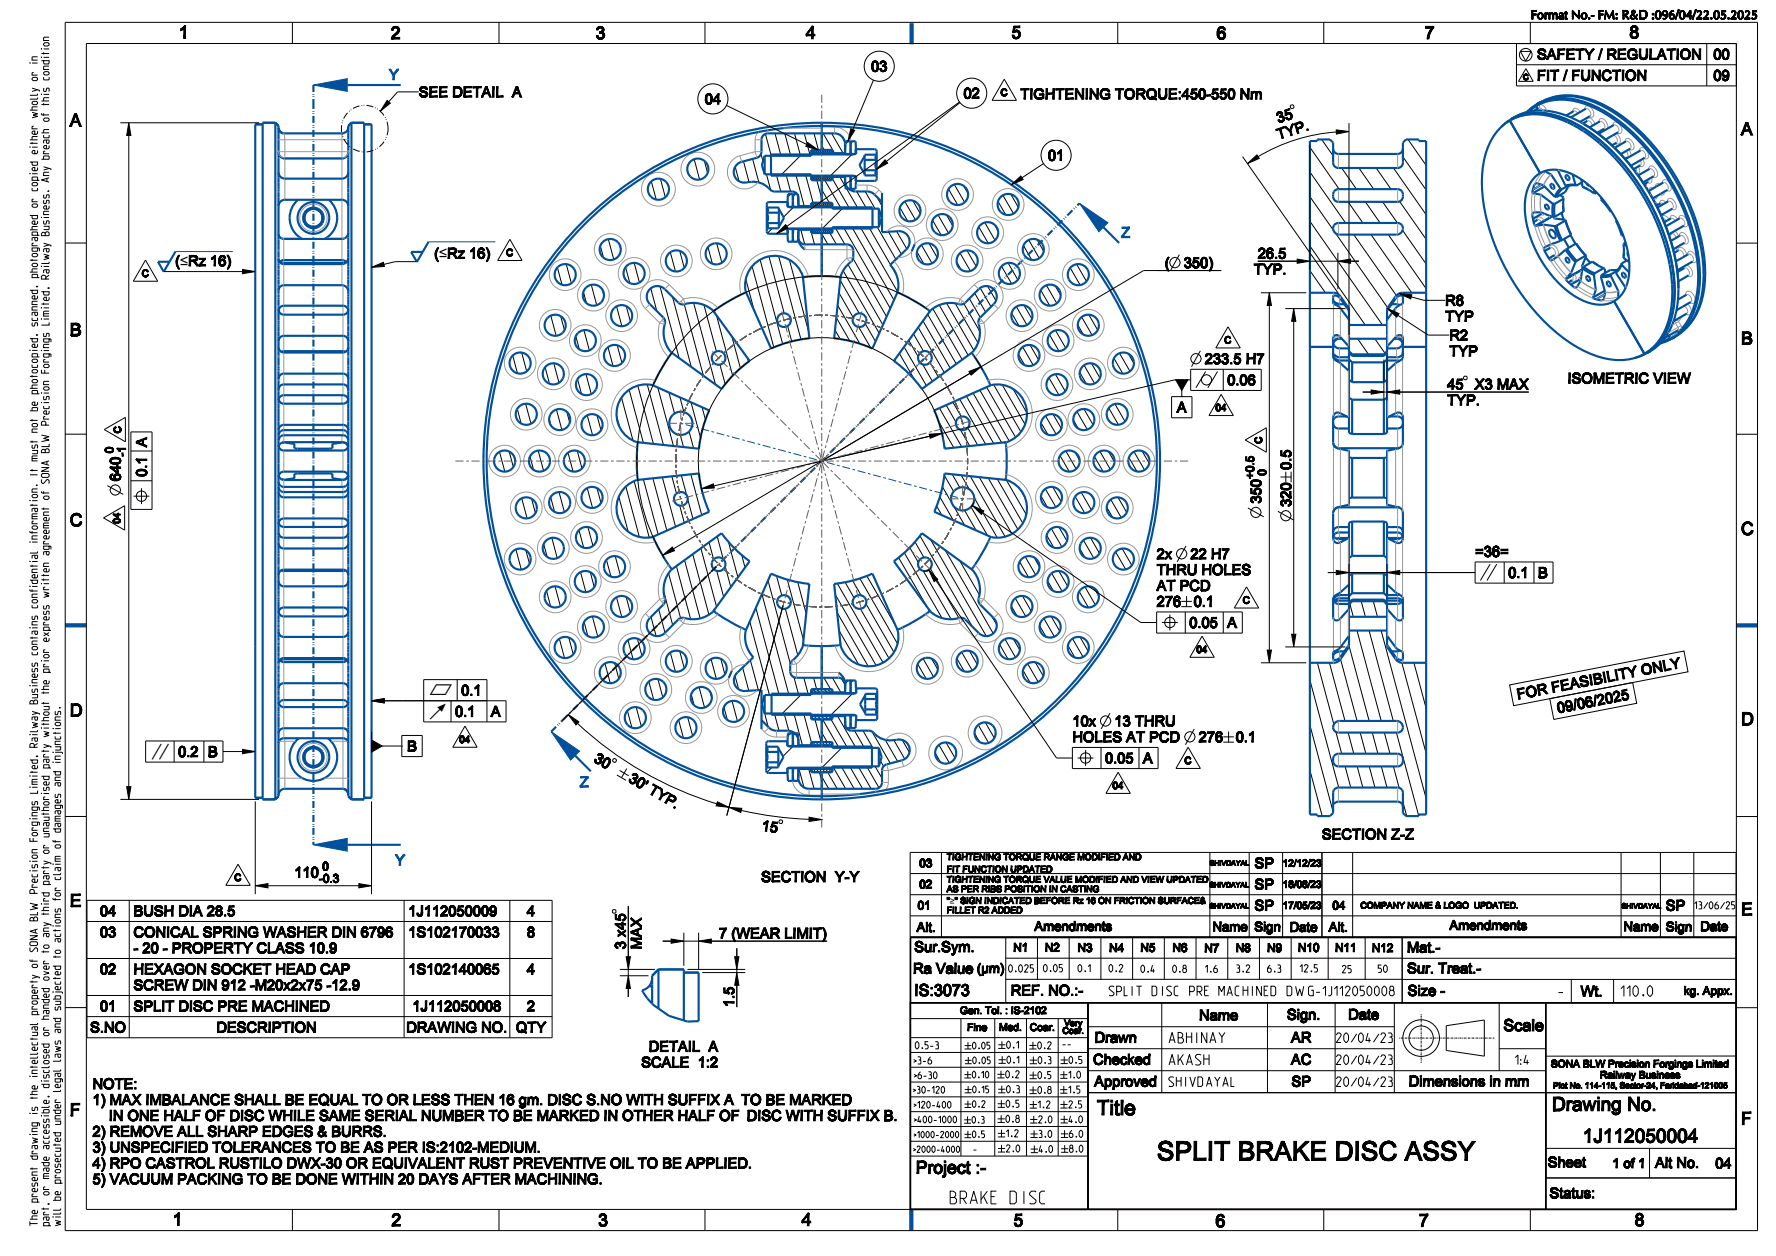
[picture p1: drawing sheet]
<svg xmlns="http://www.w3.org/2000/svg" width="420mm" height="297mm" viewBox="0 0 420 297" stroke-linecap="round" stroke-linejoin="round" font-family="sans-serif">
<defs><g id="words">
<text font-size="6.3" x="271.8" y="274.4">SPLIT BRAKE DISC ASSY</text>
<text font-size="4.9" x="256.6" y="263.6">Title</text>
<g font-size="4.5">
<text x="364.5" y="262.7">Drawing No.</text>
<text x="373.1" y="270.2">1J112050004</text>
</g>
<g font-size="4.2">
<text x="42.3" y="9.1">1</text>
<text x="92.4" y="9.2">2</text>
<text x="140.9" y="9.3">3</text>
<text x="190.6" y="9.2">4</text>
<text x="239.2" y="9.1">5</text>
<text x="287.7" y="9.3">6</text>
<text x="336.9" y="9.2">7</text>
<text x="385.3" y="9.1">8</text>
<text x="16.5" y="29.9">A</text>
<text x="411.7" y="32">A</text>
<text x="16.5" y="79.4">B</text>
<text x="411.7" y="81.5">B</text>
<text x="16.5" y="124.4">C</text>
<text x="411.7" y="126.5">C</text>
<text x="16.5" y="169.4">D</text>
<text x="411.7" y="171.5">D</text>
<text x="16.5" y="214.4">E</text>
<text x="411.7" y="216.5">E</text>
<text x="16.5" y="263.9">F</text>
<text x="411.7" y="266">F</text>
<text x="216.6" y="277.5">Project :-</text>
<text x="40.8" y="289.8">1</text>
<text x="92.6" y="289.9">2</text>
<text x="141.5" y="290">3</text>
<text x="189.6" y="289.8">4</text>
<text x="239.7" y="290">5</text>
<text x="287.5" y="290.1">6</text>
<text x="335.6" y="290">7</text>
<text x="386.6" y="289.9">8</text>
</g>
<text font-size="3.9" x="224.5" y="284.7">BRAKE DISC</text>
<g font-size="3.8">
<text x="216.2" y="235.5">IS:3073</text>
<text x="354.6" y="243.8">Scale</text>
</g>
<g font-size="3.5">
<text x="206" y="16.9">03</text>
<text x="368" y="14.1">SAFETY / REGULATION</text>
<text x="405" y="14.1">00</text>
<text x="99" y="23">SEE DETAIL A</text>
<text x="227.9" y="23.3">02</text>
<text x="241.3" y="23.5">TIGHTENING TORQUE:450-550 Nm</text>
<text x="368" y="19.1">FIT / FUNCTION</text>
<text x="405" y="19.1">09</text>
<text x="166.7" y="24.6">04</text>
<text x="302.3" y="29.1" transform="rotate(-17 302.3 29.1)">35</text>
<text x="302.4" y="33" transform="rotate(-17 302.4 33)">TYP.</text>
<text x="247.8" y="38">01</text>
<text x="41.4" y="62.9">(≤Rz 16)</text>
<text x="102.7" y="61.1">(≤Rz 16)</text>
<text x="275.4" y="63.4">( 350)</text>
<text x="296.5" y="64.9">TYP.</text>
<text x="297.4" y="61.1">26.5</text>
<text x="341.8" y="72.3">R8</text>
<text x="341.8" y="76">TYP</text>
<text x="342.7" y="80.5">R2</text>
<text x="284.9" y="86.1">233.5H7</text>
<text x="342.7" y="84.2">TYP</text>
<text x="290.2" y="91.1">0.06</text>
<text x="342.2" y="92.1">45</text>
<text x="342.2" y="95.8">TYP.</text>
<text x="349.9" y="92.1">X3 MAX</text>
<text x="370.7" y="90.7">ISOMETRIC VIEW</text>
<text x="278.3" y="97.5">A</text>
<text x="34.7" y="105.7" transform="rotate(-90 34.7 105.7)">A</text>
<text x="28.5" y="113.8" transform="rotate(-90 28.5 113.8)">640</text>
<text x="34.7" y="112.7" transform="rotate(-90 34.7 112.7)">0.1</text>
<text x="305.3" y="111.1" transform="rotate(-90 305.3 111.1)">0.5</text>
<text x="298.2" y="119.1" transform="rotate(-90 298.2 119.1)">350</text>
<text x="305.3" y="119.9" transform="rotate(-90 305.3 119.9)">320</text>
<text x="348.8" y="131.6">=36=</text>
<text x="273.5" y="132.2">2x</text>
<text x="273.5" y="136">THRU HOLES</text>
<text x="281.5" y="132.2">22 H7</text>
<text x="356.7" y="136.6">0.1</text>
<text x="363.7" y="136.6">B</text>
<text x="273.5" y="139.7">AT PCD</text>
<text x="273.5" y="143.5">276</text>
<text x="282.3" y="143.5">0.1</text>
<text x="281.2" y="148.5">0.05</text>
<text x="290.2" y="148.5">A</text>
<text x="109.1" y="164.5">0.1</text>
<text x="358.9" y="165.4" transform="rotate(-11 358.9 165.4)">FOR FEASIBILITY ONLY</text>
<text x="107.6" y="169.5">0.1</text>
<text x="116.1" y="169.5">A</text>
<text x="253.6" y="171.7">10x</text>
<text x="263.5" y="171.7">13 THRU</text>
<text x="368.4" y="168.7" transform="rotate(-11 368.4 168.7)">09/06/2025</text>
<text x="42.1" y="179">0.2</text>
<text x="49.2" y="179">B</text>
<text x="96.3" y="177.7">B</text>
<text x="253.6" y="175.5">HOLES AT PCD</text>
<text x="283.5" y="175.5">276</text>
<text x="292.2" y="175.5">0.1</text>
<text x="140.2" y="180" transform="rotate(30 140.2 180)">30</text>
<text x="148.4" y="184.7" transform="rotate(30 148.4 184.7)">30' TYP.</text>
<text x="261.3" y="180.5">0.05</text>
<text x="270.3" y="180.5">A</text>
<text x="180" y="196.4" transform="rotate(8 180 196.4)">15</text>
<text x="312.6" y="198.5">SECTION Z-Z</text>
<text x="69.6" y="207.5">110</text>
<text x="178.6" y="208.6">SECTION</text>
<text x="196.9" y="208.6">Y-Y</text>
<text x="296.7" y="205.3">SP</text>
<text x="296.7" y="210.3">SP</text>
<text x="296.7" y="215.3">SP</text>
<text x="393.9" y="215.3">SP</text>
<text x="23.5" y="216.6">04</text>
<text x="23.5" y="221.6">03</text>
<text x="31.6" y="216.6">BUSH DIA 28.5</text>
<text x="31.6" y="221.6">CONICAL SPRING WASHER DIN 6796</text>
<text x="96.6" y="216.6">1J112050009</text>
<text x="96.6" y="221.6">1S102170033</text>
<text x="124.5" y="216.6">4</text>
<text x="124.5" y="221.6">8</text>
<text x="170" y="221.9">7 (WEAR LIMIT)</text>
<text x="31.6" y="225.4">- 20 - PROPERTY CLASS 10.9</text>
<text x="148" y="224.5" transform="rotate(-90 148 224.5)">3 x45</text>
<text x="151.7" y="224.5" transform="rotate(-90 151.7 224.5)">MAX</text>
<text x="216.2" y="225.1">Sur.Sym.</text>
<text x="332.7" y="225.2">Mat.-</text>
<text x="23.5" y="230.4">02</text>
<text x="31.6" y="230.4">HEXAGON SOCKET HEAD CAP</text>
<text x="96.6" y="230.4">1S102140065</text>
<text x="124.5" y="230.4">4</text>
<text x="215.9" y="230.2">Ra Value</text>
<text x="332.8" y="230.2">Sur. Treat.-</text>
<text x="23.5" y="239.1">01</text>
<text x="31.6" y="234.1">SCREW DIN 912 -M20x2x75 -12.9</text>
<text x="31.6" y="239.1">SPLIT DISC PRE MACHINED</text>
<text x="98.7" y="239.1">1J112050008</text>
<text x="124.5" y="239.1">2</text>
<text x="173.6" y="238.1" transform="rotate(-90 173.6 238.1)">1.5</text>
<text x="239" y="235.4">REF. NO.:-</text>
<text x="332.9" y="235.5">Size -</text>
<text x="373.8" y="235.6">Wt.</text>
<text x="21.4" y="244.1">S.NO</text>
<text x="51.6" y="244.1">DESCRIPTION</text>
<text x="96.6" y="244.1">DRAWING NO.</text>
<text x="122.4" y="244.1">QTY</text>
<text x="284" y="241.3">Name</text>
<text x="303.1" y="241.1">Sign.</text>
<text x="318.3" y="241.1">Date</text>
<text x="150.8" y="248.7">DETAIL</text>
<text x="167.8" y="248.7">A</text>
<text x="258.1" y="251.7">Checked</text>
<text x="258.6" y="246.5">Drawn</text>
<text x="305.1" y="246.5">AR</text>
<text x="305.1" y="251.7">AC</text>
<text x="21.9" y="257.5">NOTE:</text>
<text x="150.4" y="252.4">SCALE</text>
<text x="163.6" y="252.4">1:2</text>
<text x="257.9" y="256.9">Approved</text>
<text x="305.1" y="256.9">SP</text>
<text x="330.7" y="256.9">Dimensions in mm</text>
<text x="21.9" y="261.3">1) MAX IMBALANCE SHALL BE EQUAL TO OR LESS THEN 16 gm. DISC S.NO WITH SUFFIX A</text>
<text x="175.3" y="261.3">TO BE MARKED</text>
<text x="21.9" y="268.8">2) REMOVE ALL SHARP EDGES &amp; BURRS.</text>
<text x="30.2" y="265">IN ONE HALF OF DISC WHILE SAME SERIAL NUMBER TO BE MARKED IN OTHER HALF OF</text>
<text x="176.6" y="265">DISC WITH SUFFIX B.</text>
<text x="21.9" y="272.5">3) UNSPECIFIED TOLERANCES TO BE AS PER IS:2102-MEDIUM.</text>
<text x="21.9" y="276.3">4) RPO CASTROL RUSTILO DWX-30 OR EQUIVALENT RUST PREVENTIVE OIL TO BE APPLIED.</text>
<text x="21.9" y="280">5) VACUUM PACKING TO BE DONE WITHIN 20 DAYS AFTER MACHINING.</text>
<text x="365.3" y="276">Sheet</text>
<text x="389.3" y="276.1">Alt No. 04</text>
<text x="364.5" y="283.3">Status:</text>
</g>
<g font-size="3.4">
<text x="42.6" y="62.9">≤</text>
<text x="103.8" y="61.1">≤</text>
<text x="101.4" y="169.5">↗</text>
<text x="35.7" y="179">⫽</text>
</g>
<g font-size="3.3">
<text x="368.4" y="235.6">-</text>
<text x="382.8" y="235.6">110.0</text>
<text x="276" y="251.8">AKASH</text>
<text x="276" y="246.6">ABHINAY</text>
</g>
<g font-size="3.1">
<text x="216.8" y="220.3">Alt.</text>
<text x="244.6" y="220.1">Amendments</text>
<text x="286.7" y="220.2">Name</text>
<text x="296.6" y="220.2">Sign</text>
<text x="305" y="220.3">Date</text>
<text x="314.2" y="220.3">Alt.</text>
<text x="342.8" y="219.9">Amendments</text>
<text x="383.9" y="220.2">Name</text>
<text x="393.9" y="220.2">Sign</text>
<text x="402.1" y="220.1">Date</text>
<text x="231" y="230.1">(µm)</text>
<text x="381.2" y="276.2">1of 1</text>
</g>
<g font-size="2.9">
<text x="355.4" y="4.5">Format No.- FM: R&amp;D :096/04/22.05.2025</text>
<text x="261.9" y="235.5">SPLIT DISC PRE MACHINED DWG-1J112050008</text>
<text x="315.7" y="246.5">20/04/23</text>
<text x="315.7" y="251.7">20/04/23</text>
<text x="357.4" y="251.7">1:4</text>
<text x="276" y="256.9">SHIVDAYAL</text>
<text x="315.7" y="256.9">20/04/23</text>
</g>
<g font-size="2.8">
<text x="26.8" y="106.3" transform="rotate(-90 26.8 106.3)">0</text>
<text x="29.7" y="108" transform="rotate(-90 29.7 108)">-1</text>
<text x="296.6" y="113.3" transform="rotate(-90 296.6 113.3)">+0.5</text>
<text x="299.4" y="111.6" transform="rotate(-90 299.4 111.6)">0</text>
<text x="75.4" y="208.7">-0.3</text>
<text x="77.1" y="205.8">0</text>
<text x="217.3" y="205.1">03</text>
<text x="216.4" y="215.1">01</text>
<text x="217.3" y="210.1">02</text>
<text x="315.4" y="215.1">04</text>
<text x="239.6" y="225">N1</text>
<text x="247.1" y="225">N2</text>
<text x="254.8" y="225.1">N3</text>
<text x="262.3" y="225.1">N4</text>
<text x="269.7" y="225">N5</text>
<text x="277.3" y="225.1">N6</text>
<text x="284.8" y="225.2">N7</text>
<text x="292.2" y="225.1">N8</text>
<text x="299.6" y="225.1">N9</text>
<text x="306.9" y="225">N10</text>
<text x="315.7" y="225.1">N11</text>
<text x="324.4" y="225.1">N12</text>
<text x="398.2" y="235.2">kg. Appx.</text>
</g>
<g font-size="2.4">
<text x="8.9" y="93.1" transform="rotate(-90 8.9 93.1)">photocopied, scanned, photographed or copied either wholly or in</text>
<text x="11.6" y="100.5" transform="rotate(-90 11.6 100.5)">Precision Forgings Limited, Railway Business. Any breach of this conditi</text>
<text x="8.9" y="187.6" transform="rotate(-90 8.9 187.6)">Limited, Railway Business contains confidential information. It must not be</text>
<text x="11.6" y="197.9" transform="rotate(-90 11.6 197.9)">unauthorised party without the prior express written agreement of SONA BLW</text>
<text x="14.3" y="196.8" transform="rotate(-90 14.3 196.8)">damages and injunctions.</text>
<text x="302.3" y="204.9">12/12/23</text>
<text x="302.3" y="209.9">18/08/23</text>
<text x="302.3" y="214.9">17/05/23</text>
<text x="223.4" y="239.8">Gen. Tol. : IS-2102</text>
<text x="228.2" y="243.8">Fine</text>
<text x="236" y="243.7">Med.</text>
<text x="242.9" y="243.7">Coar.</text>
<text x="362.3" y="252.4">SONA BLW Precision Forgings Limited</text>
<text x="376.2" y="255">Railway Business</text>
<text x="8.9" y="290.2" transform="rotate(-90 8.9 290.2)">The present drawing is the intellectual property of SONA BLW Precision Forgings</text>
<text x="11.6" y="290.2" transform="rotate(-90 11.6 290.2)">part, or made accessible, disclosed or handed over to any third party or</text>
<text x="14.3" y="290.2" transform="rotate(-90 14.3 290.2)">will be prosecuted under legal laws and subjected to actions for claim of</text>
</g>
<g font-size="2.3">
<text x="236.6" y="22.7">C</text>
<text x="33.5" y="65.5">C</text>
<text x="119.7" y="60.5">C</text>
<text x="289.5" y="81.2">C</text>
<text x="287.4" y="97.2">04</text>
<text x="28.6" y="102.5" transform="rotate(-90 28.6 102.5)">C</text>
<text x="298.4" y="104.9" transform="rotate(-90 298.4 104.9)">C</text>
<text x="28.4" y="123.8" transform="rotate(-90 28.4 123.8)">04</text>
<text x="293.9" y="142.7">C</text>
<text x="282.9" y="154.4">04</text>
<text x="108.6" y="175.6">04</text>
<text x="280.1" y="180.7">C</text>
<text x="263.1" y="186.6">04</text>
<text x="55.4" y="208.3">C</text>
<text x="238.1" y="229.9">0.025</text>
<text x="246.4" y="229.8">0.05</text>
<text x="254.6" y="229.8">0.1</text>
<text x="262.1" y="229.8">0.2</text>
<text x="269.6" y="230">0.4</text>
<text x="277.2" y="230">0.8</text>
<text x="284.7" y="230">1.6</text>
<text x="292.2" y="229.9">3.2</text>
<text x="299.5" y="229.9">6.3</text>
<text x="307" y="229.9">12.5</text>
<text x="317.4" y="230">25</text>
<text x="325.9" y="229.9">50</text>
</g>
<g font-size="2.2">
<text x="400.3" y="214.9">13/06/25</text>
<text x="215.7" y="251.6">&gt;3-6</text>
<text x="216.1" y="248">0.5-3</text>
<text x="238.1" y="247.9">0.1</text>
<text x="238.1" y="251.4">0.1</text>
<text x="245.4" y="248.1">0.2</text>
<text x="245.5" y="251.5">0.3</text>
<text x="250.9" y="247.7">--</text>
<text x="252.8" y="251.5">0.5</text>
<text x="237.8" y="254.9">0.2</text>
<text x="245.5" y="255.1">0.5</text>
<text x="252.7" y="255">1.0</text>
<text x="237.9" y="261.8">0.5</text>
<text x="238" y="258.4">0.3</text>
<text x="245.5" y="258.6">0.8</text>
<text x="245.5" y="262">1.2</text>
<text x="252.7" y="258.5">1.5</text>
<text x="252.7" y="262">2.5</text>
<text x="237.9" y="265.4">0.8</text>
<text x="238" y="268.8">1.2</text>
<text x="245.6" y="265.6">2.0</text>
<text x="245.7" y="269">3.0</text>
<text x="252.8" y="265.5">4.0</text>
<text x="252.9" y="269">6.0</text>
<text x="238" y="272.4">2.0</text>
<text x="245.7" y="272.6">4.0</text>
<text x="252.9" y="272.5">8.0</text>
</g>
<g font-size="2.1">
<text x="223.9" y="203.4">TIGHTENING TORQUE RANGE MODIFIED AND</text>
<text x="223.9" y="206.3">FIT FUNCTION UPDATED</text>
<text x="223.9" y="208.7">TIGHTENING TORQUE VALUE MODIFIED AND VIEW UPDATED</text>
<text x="223.9" y="210.9">AS PER RIBS POSITION IN CASTING</text>
<text x="223.9" y="213.7">&quot;≥&quot; SIGN INDICATED BEFORE Rz 16 ON FRICTION SURFACE&amp;</text>
<text x="223.9" y="215.9">FILLET R2 ADDED</text>
<text x="224.6" y="213.7">≥</text>
<text x="322.4" y="214.8">COMPANY NAME &amp; LOGO</text>
<text x="348.8" y="214.8">UPDATED.</text>
<text x="250.7" y="244.4">Coar.</text>
<text x="251.3" y="242.6">Very</text>
<text x="229.8" y="248">0.05</text>
<text x="229.8" y="251.5">0.05</text>
<text x="215.7" y="255.1">&gt;6-30</text>
<text x="229.6" y="254.9">0.10</text>
<text x="215.4" y="258.5">&gt;30-120</text>
<text x="215.6" y="262">&gt;120-400</text>
<text x="229.6" y="258.4">0.15</text>
<text x="229.8" y="261.9">0.2</text>
<text x="215.6" y="265.5">&gt;400-1000</text>
<text x="229.7" y="265.6">0.3</text>
<text x="229.7" y="269">0.5</text>
<text x="230" y="272.5">-</text>
</g>
<g font-size="2">
<text x="361.5" y="257.4">Plot No. 114-115, Sector-24, Faridabad-121005</text>
<text x="215.6" y="269">&gt;1000-2000</text>
<text x="215.7" y="272.5">&gt;2000-4000</text>
</g>
<text font-size="1.9" x="360.2" y="18.9">C</text>
<g font-size="1.7">
<text x="286.2" y="204.7">SHIVDAYAL</text>
<text x="286.5" y="209.8">SHIVDAYAL</text>
<text x="286.5" y="214.8">SHIVDAYAL</text>
<text x="384.2" y="214.8">SHIVDAYAL</text>
</g>
</g></defs>
<g fill="none" stroke="#000" stroke-width=".24">
<path d="M164.2 37.7l1.2 4.8M166.6 38l.7 2.9M173.9 39.4l.9 3.5M175.8 38.2l1.3 4.9M178 37.6l1.5 5.6M180 36.4l.4 1.8M181 31.7l1.4 5.1M183.3 31.5l1.4 5.3M185.6 31.5l1.4 5.3M187.9 31.5l1.4 5.3M189.6 36.5l-5 5M190.2 31.5l1.4 5.3"/>
<path d="M192 35.9l.3 .3M192.1 35.6l.6 .6M192.4 35.5l.7 .7M192.5 31.5l1.1 4M192.8 35.5l.7 .7M193.2 35.5l.8 .7M193.6 35.5l.8 .7M194.1 35.5l.7 .7M194.3 34.4l.6 1.1 .7 .7M194.5 35.5l.7 .7M194.7 31.5l2.7 4.7M195.3 35.5l.8 .7"/>
<path d="M195.7 35.5l.8 .7M196.2 35.5l.6 .6M196.7 31.5l2.7 4.7M199.1 32.3l.6 1.1M200.6 33.4l-.7 .7M201.4 36.5l-5 5M201.7 33.4l-.6 .6M202.7 35.3l-.4 .3M309.8 34.8l6.9 9.9M312.6 33l2.7 3.8M317.3 39.7l3.5 5M321.4 39.7l3.5 5"/>
<path d="M325.4 39.7l3.6 5M329.5 39.7l7.8 11.1M331.8 37.1l5.5 7.8M333 33l4.3 6.1M142 58.1l.7 2.8M143.9 56.5l1.2 4.9M146.5 57.8l.3 1.1M154 42.9l1.2 4.3M156.2 42.3l1.1 4.3M158.5 59.7l1.2 4.5M160.7 59.3l1.1 4M162.5 40.2l.3 .8"/>
<path d="M167.4 58.5l1.1 3.9M169.5 57.5l1.2 4.6M181.3 41.2l1 3.8M182.7 54l-1.2 1.1M183.6 41.2l1.1 4.1M185.9 41.2l1.1 4.1M187 45.9l-.7 .7M187.6 49l-2.3 2.3M188.1 45.9l-.6 .6M188.2 41.2l2 7.5M189.4 54.3l.9 3.5M190.5 41.2l1.8 6.8"/>
<path d="M191.7 54.3l.1 .6M191.9 55.1l.7 2.7M192 48.3l.4 .4M192 54.7l.4 .4M192 41.9l.7 .7M192 42.3l.3 .3M192.1 54.3l.7 .8M192.1 48l.7 .7M192.4 41.8l.8 .8 1.1 4.4M192.5 48l.8 .7M192.5 54.3l.8 .8M192.8 41.8l.7 .8"/>
<path d="M193 48l.7 .7M193 54.3l.7 .8M193.2 41.8l.8 .8M193.4 48l.8 .7M193.4 54.3l.8 .8M193.6 41.8l.8 .8M193.9 48l.7 .7M193.9 54.3l.7 .8M194.1 41.8l.7 .8M194.2 55.3l.1 .3M194.3 48l.8 .7M194.3 44.8l1.8 3.2"/>
<path d="M194.3 54.3l.8 .8M194.4 55.3l1.4 2.5M194.5 41.8l.7 .8M194.8 48l.7 .7M194.8 54.3l.7 .8M194.9 41.8l.8 .8M195 42.6l3.9 6.7M195.2 48l.8 .7M195.3 54.3l.7 .8M195.3 41.8l.8 .8M195.7 48l.7 .7M195.7 54.3l.8 .8"/>
<path d="M195.8 41.8l.7 .8M196.1 48l.7 .7M196.2 54.3l.5 .6M196.2 41.8l.6 .6M196.2 55.1l1.6 2.7M196.6 41.8l.2 .3M196.6 54.3l.2 .3M196.8 42.2l4.1 7.1M196.8 49.2l.1 .1M197.5 53.7l2.3 4.1M198.6 41.8l4.3 7.5M199.5 53.7l11 19.2"/>
<path d="M199.5 49l-5 5M201.5 53.7l9.9 17.3M202.6 45.3l2.3 4M203.5 53.7l8.8 15.3M204.6 45.3l2.3 4M205.5 53.7l5.1 8.9M207.3 46.5l1.3 2.2M207.5 53.7l4.4 7.6M208.4 51.8l.2 .4M210.1 54.8l3.1 5.3M212 54.7l2.4 4.2M212.8 49.1l1.9 3.2"/>
<path d="M214 47.7l2.5 4.3M214.6 55.6l.3 .7M215.9 47.4l1.7 3.1M216.9 59.6l1.6 2.8M217.9 57.9l2.5 4.4M219.7 57.6l1.9 3.3M220.6 52.1l2 3.5M221.8 50.8l2.5 4.3M223.8 50.8l1.5 2.6M224.3 44.7l2.2 3.8M225.7 43.6l2.4 4.2M227 59.9l2.5 4.2"/>
<path d="M227.9 43.9l1 1.9M228.7 59.2l2.2 3.8M231.5 53.7l2.2 3.8M232.9 52.6l2.4 4.2M235.2 53.1l.8 1.5M236 47.6l1.8 3.2M237.2 46.2l2.5 4.3M239 45.9l1.8 3.1M242 58.1l2 3.4M243.3 56.8l2.5 4.3M245.2 56.7l1.6 2.7M309.8 40.7l8.4 12"/>
<path d="M309.8 46.5l5.5 8M309.8 52.3l17.1 24.6M309.8 58.2l13.1 18.7M315.8 55.1l12.4 17.7M318.8 47.7l3.5 5M320.1 55.5l10.1 14.4M322.9 47.7l3.5 5M324.2 55.5l9.7 13.7M327 47.7l3.5 5M328.3 55.5l9 12.8M331 47.6l6.3 9M331.7 54.5l5.6 7.9"/>
<path d="M130.3 74.6l1.2 4.8M131.8 63.3l1.1 4M132.6 74.8l.9 3.3M133.9 62.5l1.2 4.5M136.2 79.5l.8 3.1M138 69l.7 2.7M138.1 78.1l1.3 4.7M139.8 67.4l1.3 4.8M142.4 68.5l.4 1.4M145.8 72.5l1.3 4.6M147.9 63.2l1 3.7M148.1 72.4l1 3.6"/>
<path d="M150 62.2l1.2 4.6M153.9 68.2l1.4 5.4M156.1 67.7l4.5 17M159 70.2l4.5 16.6M161.8 71.9l4.5 16.9M164 71.6l5.2 19.3M166.5 72.1l2.9 11M169.4 74.6l3.9 14.3M173.1 79.6l2 7.5M176.4 66l2 7.5M177.9 63l5.1 19.2M179.7 61.4l5.4 20"/>
<path d="M181.9 60.6l3.6 13.5M184.1 60.6l5.3 19.7M186.3 77.1l.9 3.6M186.7 61.4l4.5 17.1M197.5 78l1.2 2.2M197.8 75.1l3.2 5.5M198.1 72.2l5.3 9.1M198.4 69.2l3.4 5.9M198.7 66.3l4.5 7.8M199.4 64l8.5 14.8M200.5 62.5l8.3 14.3M201.7 61.1l8 13.8"/>
<path d="M203.1 77.3l2.8 5M204.6 76.6l2.5 4.2M210.9 63.1l1.1 1.9M216 79l2.4 4M217.1 77.4l6.2 10.7M218.3 75.9l6.4 11.2M219.4 74.3l6.7 11.8M220.6 73l7 12M222.1 72.1l6.9 11.9M223.9 71.7l6.4 11.2M225.9 71.7l5.4 9.4M226.2 61.9l1.1 1.8"/>
<path d="M227.9 71.8l3.8 6.6M229.2 70.6l2.6 4.5M230.5 69.3l2.6 4.5M231.8 68.1l2.6 4.4M233.6 67.7l1.9 3.4M236.5 65.8v.1M236.9 63l2.3 4.1M238.4 62.2l2.3 4M239.2 74l1.8 3M240.4 72.5l2.5 4.3M242.2 72.2l1.8 3.2M246.1 68.6l2.1 3.7"/>
<path d="M247.5 67.5l2.4 4.2M248.2 79.1l2.2 3.9M249.6 67.6l1.2 2.2M249.6 78.1l2.4 4.2M252 78.7l.7 1.2M253.1 63.3l2.3 4.1M254.6 62.5l2.3 4M254.9 76.8l1.3 2.3M255.8 75l2.5 4.2M257.5 74.4l2.1 3.7M309.8 64l3.6 5.2M121.3 84.1l1.1 4.2"/>
<path d="M122.3 96.7l1 3.4M123.4 83.4l1.2 4.4M124.3 95.5l1.3 4.7M128.9 86.8l1.1 3.9M129.9 99l.4 1.6M131 85.9l1.2 4.6M131.6 96.8l1.3 4.8M134 97.4l.7 2.6M136.6 89.6l.9 3.6M138.6 88.5l1.2 4.7M138.9 98.2l1.2 4.7M141.2 98.2l.9 3.5"/>
<path d="M143.8 82.1l1.2 4.4M145.8 98.3l.8 2.7M146 81.7l1.1 4.1M147 94l2.7 10.2M148.8 92.2l3.3 12.5M150.8 91.2l3.7 13.8M153.1 90.9l3.8 14.3M155.6 91.6l3.7 13.9M157.1 80.1l.1 .3M158.2 92.8l1.3 5M160.8 94l.9 3.5M163.4 95.1l2.3 8.4"/>
<path d="M166 96.3l.8 3M170.3 86.2l1.2 4.7M176.7 84.6l.3 1M211.6 85.1l.4 .7M212.7 83.6l3.6 6.2M213.8 82l5.3 9.2M214.9 80.5l2.2 3.8M218.2 86.2l2.3 4M219.9 85.7l2 3.4M221.9 99.6l3.7 6.3M222.2 96.5l5.2 9.2M223.8 95.8l2.3 4"/>
<path d="M225.3 95.1l2 3.4M226.9 94.4l6.2 10.7M228.5 93.7l6.5 11.2M230.1 93l6.8 11.7M231.7 92.3l7 12M233.3 91.5l6.9 11.9M235 91l6.4 11.1M237 91l5.4 9.4M239.6 92l3.3 5.7M240.9 83.8l1.4 2.5M241.9 82l2.4 4.3M243.6 81.6l2 3.5"/>
<path d="M246.2 100l1.6 2.8M247.3 98.4l2.5 4.3M248.1 89.3l2.3 4.1M249 98l2 3.3M249.6 88.5l2.3 4M253.8 99.3l1.2 2M254.7 97.3l2.4 4.3M255.3 88.1l1.6 2.6M256.3 96.7l2.2 3.7M256.4 86.4l2.5 4.3M258.1 85.9l2 3.5M262.2 96.5l2.3 3.9"/>
<path d="M263.4 84.7l2.1 3.6M263.7 95.5l2.3 4.2M264.8 83.5l2.4 4.3M266.2 96.5l.3 .5M266.8 83.6l1.4 2.4M319 83v.1M321.1 80.1l2.5 3.7M325.1 80.1l2.4 3.4M118.1 106.8l1.3 4.7M120.4 106.8l1 3.6M123.4 117.8l1.3 4.8M125.3 107.9l.9 3.2"/>
<path d="M125.7 117.9l.9 3.4M127.3 106.6l1.3 4.7M130.2 117.6l1 3.4M132.2 116.4l1.3 4.7M134.3 107l1.2 4.5M136.5 106.6l1.1 4.2M138.9 115.4l1.2 4.7M141.2 115.4l.9 3.5M146.3 117.5l2.3 8.2M148 115.1l3.2 11.9M150 113.8l3.5 13.3M152.2 113.3l3.4 13.1"/>
<path d="M154.4 113.1l3.3 12.4M156.6 112.9l3.2 11.6M158.9 112.6l1.1 4.1M160.7 119.6l1.1 4M160.9 102.8l.7 2.9M161.1 112.4l1.3 4.7M162.6 118l1.3 4.7M163 102l1 4M163.4 112.2l2.6 9.6M221.5 119.7l1.2 2.1M222.2 117.5l3.2 5.5M222.9 115.1l2.2 3.9"/>
<path d="M223.3 105.4l.4 .7M223.3 112.4l2.2 3.8M225.2 112.1l1.8 3.2M225.5 119.7l2.6 4.5M227.1 101.6l2.2 3.9M227.3 112.4l1.9 3.3M228.9 101.2l2.3 4.1M229.4 112.6l8.3 14.3M229.6 119.9l3.9 6.7M230.4 117.7l5.4 9.4M231.6 112.8l7.7 13.4M233.7 113l7 12.2"/>
<path d="M235.8 113.3l6.1 10.4M238 113.5l4.7 8.2M241.3 115.7l1.1 2M246.2 117.3l1.5 2.6M247.2 115.6l2.5 4.3M249 115.2l1.9 3.4M250.7 107.8l2.2 3.7M252.1 106.7l2.4 4.2M254.2 107l1.1 1.8M254.3 117.4l2.2 3.9M255.7 116.4l2.4 4.2M258.1 117.1l.6 1.1"/>
<path d="M258.8 108l2.1 3.5M260.1 106.7l2.5 4.3M261.7 119.9l1.4 2.4M262.1 106.8l1.5 2.4M262.7 118.1l2.5 4.3M264.4 117.6l2.1 3.6M267 108.2l1.9 3.3M268.2 106.8l2.5 4.3M270.1 106.6l1.7 3M122 129.9l1.3 4.8M124.4 130.1l.8 3.2M128.6 128.6l.8 3.1"/>
<path d="M129.2 139.7l1 3.7M130.5 127.2l1.3 4.8M131.3 138.7l1.2 4.6M136.9 125.3l1.1 4.2M137.3 135.3l1.2 4.7M139 124.6l1.2 4.5M139.6 135.3l.9 3.5M143.4 132.4l1.1 3.9M145.5 131.5l1.2 4.6M156.9 139.8l2.2 8M158.1 135.6l2.8 10.6M160 133.9l3.3 12.5"/>
<path d="M161.9 132.5l3.7 13.7M163.8 131l3.9 14.4M165.7 129.6l3.8 13.9M167.7 128.2l1.1 4.1M169.5 135l1.6 6.2M169.6 126.8l1.5 5.5M171.5 133.9l1.3 4.9M172.3 128.1l2.2 8.4M175.4 131.2l.8 3M181.6 137.3l5.3 19.7M183.6 136.2l1.3 4.6M186.2 137l3.8 14.3"/>
<path d="M188.6 137.6l2.1 7.6M191.1 138l.2 1M198 138l10.8 18.7M199.8 137.7l2.2 3.7M201.6 137.3l2 3.5M203.3 136.8l8.9 15.4M205 136.2l6.8 11.8M212.5 131.8l6.8 11.8M213.8 130.7l9 15.4M215.1 129.5l2.1 3.5M216.4 128.1l2.1 3.7M217.5 126.7l12.5 21.5"/>
<path d="M218.3 135l6.6 11.4M220 134.4l6.8 11.7M220.1 127.6l13.1 22.8M223.5 130.1l11.4 19.7M227 132.6l4.6 8.1M228.1 120.7l2.7 4.7M241.1 132.8l2.1 3.7M242.5 131.7l2.4 4.2M244.5 131.8l1.3 2.2M247.5 126.6l1.7 2.9M247.8 137.4l1.3 2.4M248.6 125l2.5 4.3"/>
<path d="M248.7 135.6l2.5 4.2M250.4 135l2.1 3.6M250.4 124.7l1.9 3.2M255.2 139.9l2.2 3.7M255.3 129.7l1.3 2.1M256.2 127.7l2.5 4.3M256.6 138.8l2.4 4.2M257.9 127.2l2.1 3.6M258.8 139.1l1.1 1.9M263.4 133.2l.3 .5M263.8 130.5l2.4 4.1M265.4 129.7l2.3 4"/>
<path d="M132.3 151l1.2 4.6M134.5 150.8l1.1 3.9M138.1 147.1l.9 3.3M140.1 145.8l1.3 4.7M143.1 156.9l1.2 4.7M145.3 156.8l1 3.7M145.8 141.2l1.2 4.7M148.1 141.2l1 3.6M148.5 151.4l1.2 4.5M150.7 151l1.1 4.1M154 145.9l1.2 4.5M155.8 144.1l1.5 5.5"/>
<path d="M158.5 154.3l1.2 4.5M160.7 154l1.1 4M168.2 155.9l1.2 4.6M170.4 155.8l1 3.6M173.8 159.8l.9 3.2M175.6 157.9l1.5 5.4M176.4 152.3l.1 .3M177.3 147l4.7 17.3M177.4 156.1l2 7.1M178.7 143.7l5.6 20.6M180.2 140.5l6.4 23.8M185.7 143.9l3 11"/>
<path d="M197.5 140.6l9.7 16.7M198 144.8l7.3 12.8M198.4 149.1l4.7 8M203.5 144l6.7 11.7M204.8 142.8l6.6 11.4M217 157l2 3.5M218.3 155.8l2.5 4.3M220.3 155.7l1.5 2.6M226.3 155.7l1.7 3.1M227.4 154.2l2.5 4.3M229.3 153.9l1.8 3.2M234.5 145.7l1.2 2"/>
<path d="M236.4 152.4l2 3.5M237.7 151.1l2.5 4.3M239.2 143.3l1.3 2.3M239.6 151.1l1.6 2.6M240.1 141.5l2.5 4.2M241.8 140.9l2.1 3.7M241.9 158.5l1.7 2.9M243 157l2.5 4.3M244.8 156.6l1.9 3.3M245.9 148l1.4 2.6M246.9 146.2l2.4 4.3M248.6 145.8l2 3.5"/>
<path d="M252.6 152.6l1.6 2.9M253.6 151l2.5 4.3M255.4 150.6l1.9 3.4M311.5 156.7l3.9 14.6M314.4 156.7l3.7 13.8M317 155.8l3.9 14.7M319 152.7l4.8 17.8M319.2 142.7l.8 3.2M320.9 149.1l5.7 21.4M321.9 142.2l1 3.7M323.8 149.1l5.7 21.4M324.8 142.2l1 3.7"/>
<path d="M326.6 149.1l10.7 39.7M327.7 142.6l.3 1.1M331.5 156.7l5.8 21.5M334.4 156.7l2.9 10.8M337.2 156.7l.1 .2M148.4 168.1l1 4M150.4 167.2l1.3 4.6M153.4 161.2l1.2 4.3M155.6 160.6l1.1 4.3M160.5 170.3l1.1 4.2M162.6 169.6l1.2 4.4M163.5 164.2l.7 2.6"/>
<path d="M165.3 162.5l1.3 4.8M167.9 163.5l.4 1.6M171.2 167.2l.8 3M173.1 165.7l1.3 4.8M180.1 165.9l.1 .5M180.8 168.6l.9 3.3M183.1 168.7l1.1 4.1M185.4 168.7l1.1 4.1M187 173.4l-.7 .7M187.5 176.5l-2.3 2.3M187.7 168.7l2.1 7.5M187.8 160.1l1.1 4.2"/>
<path d="M188.1 173.4l-.6 .6M189.7 164l-5 5M190.1 168.7l1.8 6.8M190.1 160.3l1.1 4M192 176.1l.1 .1M192 163.6l.1 .1M192 169.7l.4 .4M192.2 163l.8 .7M192.3 175.5l.5 .7M192.4 160.3l.7 2.7M192.5 169.3l.8 .8M192.7 170.1l1.5 5.3"/>
<path d="M193 175.5l.5 .7M193.1 163l.8 .7M193.4 169.3l.7 .8M193.7 175.5l.6 .7M194 163l.7 .7M194.2 169.3l.8 .8M194.3 173.2l1.3 2.3M194.5 175.5l.5 .7M194.5 170.1l3.9 6.7M194.8 163l.8 .7M194.9 160.3l1.5 2.7M195.1 169.3l.8 .8"/>
<path d="M195.2 175.5l.5 .7M195.7 163l.8 .7M195.9 175.5l.6 .7M196 169.3l.7 .7M196.5 170.1l3.9 6.7M196.8 163.7h.1M196.9 160.3l2 3.4M198.1 169.3l4.3 7.5M198.9 160.4l.9 1.5M199.4 176.5l-5 5M200.6 160.9l-.7 .7M201.6 164l-5 5"/>
<path d="M201.7 160.9l-.6 .6M202.1 172.8l2.3 4M202.8 162.8l-.3 .3M204.1 172.8l2.3 4M206.2 173l4.4 7.5M208.2 179.9l.8 1.3M209.3 174.9l3 5.2M211.4 175l2.6 4.5M213.4 175l1.7 2.9M221.1 178l1.3 2.2M222.1 176.1l2.4 4.3M223.7 175.6l2.1 3.6"/>
<path d="M230.5 173.4l1.2 2M231.3 171.4l2.5 4.3M233 170.8l2.1 3.7M309.8 171.4l5.5 20.6M309.8 160.8l6.8 25.4M315.9 173.1l1.4 5.1M318.8 173.2l1.4 5M321.7 173.2l1.3 5M324.5 173.2l1.4 5M327.4 173.2l1.3 5M330.2 173.2l5.3 19.8M182.5 181.5l-1.1 1.1"/>
<path d="M189 181.8l1.1 4.4M191.3 181.8l1.2 4.7M192 182.3v.1M192.3 181.8l.6 .8M193.1 181.8l.5 .8M193.8 182.6l.5 2.1M193.8 181.8l.5 .8M194.3 183.7l1.7 2.8M194.5 181.8l.6 .8M195.3 181.8l.5 .8M195.7 182.6l2.3 3.9M196 181.8l.5 .8"/>
<path d="M196.7 181.8l.1 .2M196.9 181.2l3.1 5.3M198.9 181.2l3.1 5.3M200.9 181.2l3.1 5.3M202.9 181.2l3.1 5.3M204.9 181.2l3 5.1M207 181.2l1.6 2.8M309.8 182.1l2.9 10.9M318.1 181.2l1.3 5M321 181.2l1.3 5M323.8 181.2l1.4 5M326.7 181.2l1.3 5"/>
<path d="M329.5 181.2l1.4 5.1M331.8 189.6l.9 3.4"/>
</g>
<path d="M74.1 20.1v4M74.1 24.1v171.7M74.1 195.8v4" fill="none" stroke="#00509b" stroke-width=".51" stroke-dasharray="1.7 .5 .2 .3 .2 .5" stroke-linecap="butt"/>
<path d="M82.1 20.1h12.7" fill="none" stroke="#00509b" stroke-width=".51"/>
<path d="M74.1 20.1l8-1.5v3z" fill="#00509b"/>
<path d="M74.1 20.1l8-1.5v3z" fill="none" stroke="#00509b" stroke-width=".24"/>
<path d="M93.9 16.4h.4l-.9 .7z" fill="#00509b"/>
<path d="M93.9 16.4h.4l-.9 .7z" fill="none" stroke="#00509b" stroke-width=".24"/>
<path d="M93 17.3l.1 .2-.2 .3z" fill="#00509b"/>
<path d="M93 17.3l.1 .2-.2 .3z" fill="none" stroke="#00509b" stroke-width=".24"/>
<path d="M92.9 17.1v.7z" fill="#00509b"/>
<path d="M92.9 17.1v.7z" fill="none" stroke="#00509b" stroke-width=".24"/>
<path d="M92.4 16.4l.5 .7v.7z" fill="#00509b"/>
<path d="M92.4 16.4l.5 .7v.7z" fill="none" stroke="#00509b" stroke-width=".24"/>
<path d="M92 16.4h.4l.5 1.4z" fill="#00509b"/>
<path d="M92 16.4h.4l.5 1.4z" fill="none" stroke="#00509b" stroke-width=".24"/>
<path d="M93.4 17.1l.9-.7-1 .8z" fill="#00509b"/>
<path d="M93.4 17.1l.9-.7-1 .8z" fill="none" stroke="#00509b" stroke-width=".24"/>
<path d="M93.3 17.2l1-.8-1.1 .9z" fill="#00509b"/>
<path d="M93.3 17.2l1-.8-1.1 .9z" fill="none" stroke="#00509b" stroke-width=".24"/>
<path d="M93.2 17.3l1.1-.9-1.1 1z" fill="#00509b"/>
<path d="M93.2 17.3l1.1-.9-1.1 1z" fill="none" stroke="#00509b" stroke-width=".24"/>
<path d="M93.2 17.4l1.1-1z" fill="#00509b"/>
<path d="M93.2 17.4l1.1-1z" fill="none" stroke="#00509b" stroke-width=".24"/>
<path d="M93.1 17.5l1.2-1.1-1.4 1.4z" fill="#00509b"/>
<path d="M93.1 17.5l1.2-1.1-1.4 1.4z" fill="none" stroke="#00509b" stroke-width=".24"/>
<path d="M94.3 16.4l-1 1.4h-.4z" fill="#00509b"/>
<path d="M94.3 16.4l-1 1.4h-.4z" fill="none" stroke="#00509b" stroke-width=".24"/>
<path d="M92.9 17.8h.4l-.4 1.1z" fill="#00509b"/>
<path d="M92.9 17.8h.4l-.4 1.1z" fill="none" stroke="#00509b" stroke-width=".24"/>
<path d="M93.3 17.8v1.1h-.4z" fill="#00509b"/>
<path d="M93.3 17.8v1.1h-.4z" fill="none" stroke="#00509b" stroke-width=".24"/>
<path d="M82.1 199.8h12.7" fill="none" stroke="#00509b" stroke-width=".51"/>
<path d="M74.1 199.8l8-1.5v3z" fill="#00509b"/>
<path d="M74.1 199.8l8-1.5v3z" fill="none" stroke="#00509b" stroke-width=".24"/>
<path d="M95.3 202.1h.4l-.8 .7z" fill="#00509b"/>
<path d="M95.3 202.1h.4l-.8 .7z" fill="none" stroke="#00509b" stroke-width=".24"/>
<path d="M94.5 203.1l.1 .2-.2 .2z" fill="#00509b"/>
<path d="M94.5 203.1l.1 .2-.2 .2z" fill="none" stroke="#00509b" stroke-width=".24"/>
<path d="M94.3 202.9l.1 .6z" fill="#00509b"/>
<path d="M94.3 202.9l.1 .6z" fill="none" stroke="#00509b" stroke-width=".24"/>
<path d="M93.8 202.1l.5 .8 .1 .6z" fill="#00509b"/>
<path d="M93.8 202.1l.5 .8 .1 .6z" fill="none" stroke="#00509b" stroke-width=".24"/>
<path d="M93.5 202.1h.3l.6 1.4z" fill="#00509b"/>
<path d="M93.5 202.1h.3l.6 1.4z" fill="none" stroke="#00509b" stroke-width=".24"/>
<path d="M94.9 202.8l.8-.7-.9 .9z" fill="#00509b"/>
<path d="M94.9 202.8l.8-.7-.9 .9z" fill="none" stroke="#00509b" stroke-width=".24"/>
<path d="M94.8 203l.9-.9-1 1z" fill="#00509b"/>
<path d="M94.8 203l.9-.9-1 1z" fill="none" stroke="#00509b" stroke-width=".24"/>
<path d="M94.7 203.1l1-1-1 1.1z" fill="#00509b"/>
<path d="M94.7 203.1l1-1-1 1.1z" fill="none" stroke="#00509b" stroke-width=".24"/>
<path d="M94.7 203.2l1-1.1z" fill="#00509b"/>
<path d="M94.7 203.2l1-1.1z" fill="none" stroke="#00509b" stroke-width=".24"/>
<path d="M94.6 203.3l1.1-1.2-1.3 1.4z" fill="#00509b"/>
<path d="M94.6 203.3l1.1-1.2-1.3 1.4z" fill="none" stroke="#00509b" stroke-width=".24"/>
<path d="M95.7 202.1l-1 1.4h-.3z" fill="#00509b"/>
<path d="M95.7 202.1l-1 1.4h-.3z" fill="none" stroke="#00509b" stroke-width=".24"/>
<path d="M94.4 203.5h.3l-.3 1.1z" fill="#00509b"/>
<path d="M94.4 203.5h.3l-.3 1.1z" fill="none" stroke="#00509b" stroke-width=".24"/>
<path d="M94.7 203.5v1.1h-.3z" fill="#00509b"/>
<path d="M94.7 203.5v1.1h-.3z" fill="none" stroke="#00509b" stroke-width=".24"/>
<path d="M252.5 50.9l2.8-2.8M130.3 173l2.9-2.8M133.2 170.2l119.3-119.3" fill="none" stroke="#00509b" stroke-width=".51" stroke-dasharray="1.7 .5 .2 .3 .2 .5" stroke-linecap="butt"/>
<path d="M136 178.7l3.7 3.7" fill="none" stroke="#00509b" stroke-width=".51"/>
<path d="M130.3 173l6.8 4.6-2.2 2.1z" fill="#00509b"/>
<path d="M130.3 173l6.8 4.6-2.2 2.1z" fill="none" stroke="#00509b" stroke-width=".24"/>
<path d="M137.3 183.6h1.8l-1.8 .3z" fill="#00509b"/>
<path d="M137.3 183.6h1.8l-1.8 .3z" fill="none" stroke="#00509b" stroke-width=".24"/>
<path d="M137.3 183.9l1.8-.3-.4 .3z" fill="#00509b"/>
<path d="M137.3 183.9l1.8-.3-.4 .3z" fill="none" stroke="#00509b" stroke-width=".24"/>
<path d="M138.7 183.9l.4-.3v.3z" fill="#00509b"/>
<path d="M138.7 183.9l.4-.3v.3z" fill="none" stroke="#00509b" stroke-width=".24"/>
<path d="M138.7 183.9h.4l-.5 .2z" fill="#00509b"/>
<path d="M138.7 183.9h.4l-.5 .2z" fill="none" stroke="#00509b" stroke-width=".24"/>
<path d="M138.6 184.1l.5-.2-.7 .3z" fill="#00509b"/>
<path d="M138.6 184.1l.5-.2-.7 .3z" fill="none" stroke="#00509b" stroke-width=".24"/>
<path d="M138.4 184.2l.7-.3-1.4 1.8z" fill="#00509b"/>
<path d="M138.4 184.2l.7-.3-1.4 1.8z" fill="none" stroke="#00509b" stroke-width=".24"/>
<path d="M138.4 184.2l-.7 1.5-.5 .1z" fill="#00509b"/>
<path d="M138.4 184.2l-.7 1.5-.5 .1z" fill="none" stroke="#00509b" stroke-width=".24"/>
<path d="M137.2 185.8l.5-.1-.2 .1z" fill="#00509b"/>
<path d="M137.2 185.8l.5-.1-.2 .1z" fill="none" stroke="#00509b" stroke-width=".24"/>
<path d="M137.2 186.1l.3-.3h1.6z" fill="#00509b"/>
<path d="M137.2 186.1l.3-.3h1.6z" fill="none" stroke="#00509b" stroke-width=".24"/>
<path d="M137.2 185.8h.3l-.3 .3z" fill="#00509b"/>
<path d="M137.2 185.8h.3l-.3 .3z" fill="none" stroke="#00509b" stroke-width=".24"/>
<path d="M137.2 186.1l1.9-.3v.3z" fill="#00509b"/>
<path d="M137.2 186.1l1.9-.3v.3z" fill="none" stroke="#00509b" stroke-width=".24"/>
<path d="M260.9 53.7l3.8 3.7" fill="none" stroke="#00509b" stroke-width=".51"/>
<path d="M255.3 48.1l6.7 4.6-2.1 2.1z" fill="#00509b"/>
<path d="M255.3 48.1l6.7 4.6-2.1 2.1z" fill="none" stroke="#00509b" stroke-width=".24"/>
<path d="M265.3 53.7h1.8l-1.8 .3z" fill="#00509b"/>
<path d="M265.3 53.7h1.8l-1.8 .3z" fill="none" stroke="#00509b" stroke-width=".24"/>
<path d="M265.3 54l1.8-.3-.4 .3z" fill="#00509b"/>
<path d="M265.3 54l1.8-.3-.4 .3z" fill="none" stroke="#00509b" stroke-width=".24"/>
<path d="M266.7 54l.4-.3v.3z" fill="#00509b"/>
<path d="M266.7 54l.4-.3v.3z" fill="none" stroke="#00509b" stroke-width=".24"/>
<path d="M266.7 54h.4l-.5 .1z" fill="#00509b"/>
<path d="M266.7 54h.4l-.5 .1z" fill="none" stroke="#00509b" stroke-width=".24"/>
<path d="M266.6 54.1l.5-.1-.6 .3z" fill="#00509b"/>
<path d="M266.6 54.1l.5-.1-.6 .3z" fill="none" stroke="#00509b" stroke-width=".24"/>
<path d="M266.5 54.3l.6-.3-1.4 1.7z" fill="#00509b"/>
<path d="M266.5 54.3l.6-.3-1.4 1.7z" fill="none" stroke="#00509b" stroke-width=".24"/>
<path d="M266.5 54.3l-.8 1.4-.5 .2z" fill="#00509b"/>
<path d="M266.5 54.3l-.8 1.4-.5 .2z" fill="none" stroke="#00509b" stroke-width=".24"/>
<path d="M265.2 55.9l.5-.2-.1 .2z" fill="#00509b"/>
<path d="M265.2 55.9l.5-.2-.1 .2z" fill="none" stroke="#00509b" stroke-width=".24"/>
<path d="M265.2 56.2l.4-.3h1.6z" fill="#00509b"/>
<path d="M265.2 56.2l.4-.3h1.6z" fill="none" stroke="#00509b" stroke-width=".24"/>
<path d="M265.2 55.9h.4l-.4 .3z" fill="#00509b"/>
<path d="M265.2 55.9h.4l-.4 .3z" fill="none" stroke="#00509b" stroke-width=".24"/>
<path d="M265.2 56.2l2-.3v.3z" fill="#00509b"/>
<path d="M55 59.5h-13.5M117.1 57.2h-15.8M265.2 56.2l2-.3v.3z" fill="none" stroke="#00509b" stroke-width=".24"/>
<path d="M336.1 239.8v11.5M330.9 245.5h22.5" fill="none" stroke="#000" stroke-width=".24" stroke-dasharray=".2 .2 .5 .2" stroke-linecap="butt"/>
<g fill="none" stroke="#000" stroke-width=".24">
<path d="M15.4 5.3h400.2v285.7h-400.2zM20.4 10.3h390.2v275.7h-390.2zM69.1 5.3v5M118 5.3v5M166.7 5.3v5M206.6 18.9l-4.9 11.7M237.5 18.7l2.9 5h-5.8zM264.3 5.3v5M313 5.3v5M358.6 10.3v10h52M358.6 15.3h52M359.5 12.2h2.6l-1.3 2.2z"/>
<path d="M360.8 16.2l1.8 3h-3.5zM361.9 5.3v5M363.6 13.2l.4 .1zM363.6 13.2l.4 .1-.4 .1zM363.6 13.4h.4zM363.6 13.4h.4l-.3 .1zM363.7 13.5h.3zM363.7 13.5h.4zM363.7 13.6h.4zM363.7 12.1h.4zM363.7 12.2l.4-.1zM363.7 12.2l.4 .1z"/>
<path d="M363.7 12.3h.4zM363.8 12h.3zM363.8 12l.3 .1zM363.8 12.4h.3zM363.8 16.6h1.6l-1.3 .3zM363.8 16.6l.3 .3-.3 2.2zM363.8 12.5h.4zM363.8 12.5l.4-.1zM363.8 13.7h.4zM363.8 12l.5-.1zM363.8 12l.4-.1zM363.8 12.5h.5z"/>
<path d="M363.8 12.5h.6zM363.8 11.9l.7-.1zM363.8 11.9l.8-.1zM363.8 11.9h.6zM363.8 11.9h.5zM363.8 13.8h.7zM363.8 13.8h.6zM363.8 13.8l.5-.1zM363.8 13.8h.8zM363.9 12.6h.6zM363.9 12.6h.7zM363.9 11.8h1.5z"/>
<path d="M363.9 11.8h.7l-.8 .1zM363.9 12.7l.9-.1zM363.9 12.7h1.1zM363.9 13.9l1.5-.1zM363.9 13.9l.9-.1zM363.9 13.9l.8-.1zM363.9 13.9h1.4zM364 11.7h1.2zM364 11.7h1.3zM364 12.7h1.1zM364 14l1.3-.1zM364 14h1.3z"/>
<path d="M364 11.7l1.1-.1zM364.1 12.8h1.1zM364.1 16.9l1.3-.3v.3zM364.1 17.9l1.1-.3v.3zM364.1 17.6h1.1l-1.1 .3zM364.1 17.6l-.3 1.5zM364.1 16.9l-.3 2.2zM364.1 17.9v1.2h-.3zM364.1 14h1.2zM364.1 14h1.1zM364.1 11.6h.9zM364.1 11.6h1z"/>
<path d="M364.2 12.8h1.1zM364.2 14h1zM364.3 11.6h.6zM364.3 11.6h.7zM364.3 12.8h1zM364.4 11.6l.3-.1zM364.4 11.6h.5zM364.4 14.1l.8-.1zM364.4 14.1h.5zM364.4 12.9h1zM364.5 11.5h.2zM364.5 14.1h.4z"/>
<path d="M364.5 14.1h.3zM364.6 12.9h.8zM364.6 11.8h.8zM364.7 13l.7-.1zM364.8 11.8h.6zM364.8 13h.7zM364.8 13.8l.7-.1zM364.9 11.9h.5zM364.9 13.8l.6-.1zM364.9 13h.6zM364.9 14.1l.3-.1zM365 11.9h.4z"/>
<path d="M365 13h.5zM365 13.7h.5zM365 12h.5zM365.1 13.1l.4-.1zM365.1 12l.4 .1zM365.1 13.7h.4zM365.1 13.1h.4zM365.2 12.1l.3 .1zM365.2 13.1l.4 .1zM365.2 13.6h.4zM365.2 12.2l.3 .1zM365.2 13.2l.4 .1z"/>
<path d="M365.3 13.3l.3 .1zM365.3 13.5h.3zM365.3 13.5l.3 .1h-.4zM365.3 13.4h.3zM365.3 13.4l.3 .1zM365.9 16.6h.4l-.4 2.5zM366.3 16.6v2.5h-.4zM366.4 13.3l-.3 .8h-.3zM366.4 13.3l.9-.3 .1 .3zM366.5 13h.8l-.9 .3zM366.5 13l-.7 1.1zM366.7 16.6h1.9l-1.9 .3z"/>
<path d="M366.7 16.9l1.9-.3-1.1 .3zM366.7 11.6h.4l-.2 .2zM366.7 11.6l.2 .2-1.1 2.3zM366.8 12.3l-1 1.8zM366.8 12.1l-1 2zM366.9 11.8l-1.1 2.3zM367.1 11.6l-.2 .3zM367.1 11.6l-.1 .5zM367.1 11.6l-.1 .6zM367.1 11.6v.8zM367.1 11.6l.2 1.4-.2-.6zM367.1 11.6l.3 1.7z"/>
<path d="M367.1 11.6l.6 2.5zM367.1 11.6l1 2.5h-.4zM403.6 10.3v10M28.5 29h32.8M30.5 29l.5 3h-1zM30.5 32v154M91.6 23.7l.7 .7-2.4 1.9zM99 21.7h-5l-2.1 2.4M171.8 24.9l19 9.3M191 33.7l2.5 1.8-2.9-.9zM201.2 30.4l.9 .4-1.6 2.6zM209.3 37.8l.6 .8-2.6 1.5z"/>
<path d="M226.9 24.1l-40.8 29.4M227 24.3l-17.4 13.9M246.8 38.7l-5.1 3.3M293.9 37l22.6 32.4M295 38.7l2.2-2.1 .6 .9zM309.8 34.2v29.6M316 30.7l3 .4-3 .6zM316 31.2a41.9 41.9 0 0 0-18.5 5.8M319 29.1v50.2M15.4 57.5h5M120.6 56.6l2.9 5h-5.8zM185.8 53.1l.6 .8-2.7 1.4z"/>
<path d="M239.2 43.7l2.2-2.1 .6 .9zM316.4 59.8v8.6M410.6 57.5h5M34.4 61.5l2.9 5h-5.8zM38.8 64.2h18.6M57.4 63.7l3 .5-3 .5zM87.9 63.2l2.8-1.2 .2 1zM98.5 61.9h-5l-2.7 .6M219.3 73.1a43.7 43.7 0 0 0-55.1 4.2 43.7 43.7 0 0 0-7.1 54.7M288.8 64h-18.4l-38.4 22.7M290.4 77.3l2.9 5h-5.8zM297.4 61.8h9.4"/>
<path d="M298.2 69.2h10.7M300.2 69.2l.5 3h-1zM300.2 72.2v81.5M304 73h14.2M306 73l.5 3h-1zM306 76v74M306.8 61.3l3 .5-3 .5zM309.8 61.8h6.6M316.4 61.8l3-.5v1zM319.4 61.8h2M328.1 72.9l2.7 1.3-.5 .8zM330.6 74.6l7.1 4.6h5"/>
<path d="M330.8 69.4l3.1 .3-.3 1zM333.7 70.2l3.1 .8h5M211.4 85.3a29.2 29.2 0 0 0-33.6-.3 29.2 29.2 0 0 0-11.7 31.4M218 92a29.2 29.2 0 0 1 5 11.3M229.1 87.8l2.9-1.1-2.3 2zM229.4 88.3l-70.1 41.5M230.3 84.1l2.1 3.4M277.1 93.8h4.8v5h-4.8zM278 89.8h2.9l-1.4 2.5zM279.5 93.8h.1M279.5 92.3v1.5M281.6 89.8h-3.8l-55 12.7"/>
<path d="M281.6 87.3h16.7v5h-16.7zM283.9 83l-2.1 3.7M285.1 87.8l-2.3 3.9M287.9 87.8l-2.3 3.9M288.8 93.3l2.9 5h-5.8zM289.3 87.3v5M322.3 92.7h2M324.3 92.2l3 .5-3 .5zM327.3 85v9.7M327.3 92.7h.7M328 92.7l3-.5v1zM328 84.3v10.4"/>
<path d="M331 92.7h30.5M348.7 92.1l1.1-.9zM348.7 92.1l1.2-1zM348.7 92.1l1.4-1.3zM348.7 92.1l1.1-.9-.6 .9zM349.7 90.8h.4l-1.4 1.3zM15.4 102.7h5M24.7 101.6l5-2.9v5.8zM25.1 106.6l.1 .4zM25.4 114.8l3.7 2.1M26.5 106.7v.3zM26.6 106.6l-.1 .4z"/>
<path d="M31 102.1h5v18.4h-5zM31 106.6h5M31 113.7h5M31.6 117.3h3.7M33.5 115.5v3.7M165.9 115.6l2.8-1.2 .2 1zM219.7 102.7l3.1-.2-2.8 1.1zM219.9 103.2l-51.1 11.7M229.9 119.5l2.8 1.3-.6 .8zM230.3 118.8l-.7 1.1M294.5 104l5-2.8v5.7zM297.7 111.9l.1 .4z"/>
<path d="M299.1 112v.3zM299.2 111.9l-.1 .4zM304.1 111.5v2.5M305.3 111.5v2.5M410.6 102.7h5M24.5 122.5l5-2.9v5.8zM156.7 131.3l2.3-1.9 .5 .8zM169.3 134l-36.3 36.4M219.6 134.8l2.1 2.2-.8 .5zM220.2 134.2a1.62 1.62 0 0 1-1.9 .8M221.3 137.3l28.6 41.9h3.7M232.4 121.2l37.4 26h3.7"/>
<path d="M280.5 129.1l-2.1 3.7M294 133.7h1.5zM294 135.8l1.5-.1zM294 135.8h1.4zM294.1 135.8h1.3zM294.5 134.8h1zM294.7 134.8h.8zM294.7 133.7h.8zM294.8 138.8l2.9 5h-5.8zM294.8 134.8h.7zM294.8 133.7h.7zM294.9 134.9h.7z"/>
<path d="M294.9 135.7l.7-.1zM295 133.8h.5zM295 135.7l.6-.1zM295 134.9h.6zM295.1 134.9h.5zM295.1 135.6l.5-.1zM295.1 120.1l3.8 2.1M295.1 133.8l.5 .1zM295.2 135l.4-.1zM295.2 133.9l.4 .1zM295.2 135h.4zM295.3 134l.3 .1z"/>
<path d="M295.3 135l.4 .1zM295.3 135.5h.4zM295.3 135.5h.3zM295.3 134.1l.3 .1zM295.3 135.1l.4 .1zM295.3 135.2l.4 .1zM295.3 135.4h.4zM295.3 135.4l.4 .1h-.4zM295.4 135.3h.3zM295.4 135.3l.3 .1zM302.2 120.9l3.8 2.1M314 135.4h2"/>
<path d="M316 134.9l3 .5-3 .5zM319 133.4v8.7M319 135.4h9M328 135.4l3-.5v1zM328 133.4v7.2M331 135.4h17.8M348.8 132.9h18.5v5h-18.5zM352.4 133.4l-2.3 3.9M353.9 133.4l-2.2 3.9M355.7 132.9v5M362.8 132.9v5M185.2 143.2l-13.3 49.6"/>
<path d="M273.5 144.7h20.3v5h-20.3zM274.8 147.2h3.7M276.7 145.3v3.8M279.4 142.2h2.5M279.4 143.5h2.5M280.3 144.7v5M284.3 150.4l2.9 5h-5.8zM289.3 144.7v5M298.2 156.7h10.7M299.7 153.7h1l-.5 3zM304 153h14.2M305.5 150h1l-.5 3z"/>
<path d="M34.4 175.2h18.3v5h-18.3zM48.2 175.2v5M52.7 177.7h4.7M57.4 177.2l3 .5-3 .5zM87.9 165.7l3-.5v1zM87.9 175l2.5 1.4-2.5 1.5zM90.4 176.4h4.6M90.9 165.7h28.8v5h-19.5v-10h15v10M95 176.4h.1M95 173.9h4.8v5h-4.8zM108.1 160.7v5M110 171.7l2.8 5h-5.7z"/>
<path d="M134.4 169l2.5 1.7-.7 .7zM136.6 171.1a84.8 84.8 0 0 0 32.9 19M254.9 179.2h3.7M256.7 177.4v3.7M260.4 176.7v5M262.5 168.6l-2.1 3.8M273.9 176.7v5h-20.3v-5h15.8v5M281 176.7l2.9 5h-5.8zM282.4 172.4l-2.1 3.7M289.3 174.2h2.5M289.3 175.5h2.5M357 162l41.2-8.1 1 5-41.2 8z"/>
<path d="M366.5 165.2l19.6-3.8 1 4.9-19.6 3.8zM15.4 193.1h5M28.5 189h32.8M30 186h1l-.5 3zM60.4 189.5v21.9M87.9 189.5v21.9M145.9 183.3l2.2 1.2M146.5 182.2l2.2 1.2M148.2 181.7l-1.2 2.2M169.6 189.6l2.8 1.3-3-.3zM172.4 190.9l3 .2-.2 1zM175.3 191.6l8.6 1.5 7.4 .6"/>
<path d="M191.3 193.2l3 .6-3 .4zM194.3 193.8h.1M264.4 182.6l2.9 5h-5.8zM410.6 193.1h5M20.6 212.9h110v32.5h-110zM20.6 217.9h110M30.6 212.9v32.5M56.3 204.4l2.9 5h-5.8zM60.4 209.4l3-.5v1zM63.4 209.4h21.5M76.4 204.2l.4-.1zM76.4 205.5l.4 .1z"/>
<path d="M76.5 204.1h.3zM84.9 208.9l3 .5-3 .5zM95.6 212.9v32.5M120.6 212.9v32.5M148.6 214.3v11.9M149.2 217.1l.7 .8-.7-.5zM149.2 217.1l.8 .9zM149.2 217.1l.9 1zM149.2 217.1l1.2 1.2zM149.2 217.1l1.2 .8v.4zM150.4 217.9l1.3-.9v.4zM193.5 206.6l1.3 1.4v.6z"/>
<path d="M193.5 206.1l1.3 1.9-1.3-1.4zM194.8 206.1h.4l-.4 1.9zM195.2 206.1l-.4 2.5zM195.2 206.1v2.5h-.4zM215.2 206.6h195.4M215.2 211.6h195.4M215.2 216.6h195.4M222.6 201.6v20M269.5 203.1l.2-.1zM269.5 202.3h.3zM269.5 203h.3zM269.5 203h.2z"/>
<path d="M269.6 203l.2-.1zM269.6 203h.2zM269.6 202.3h.2zM269.6 202.9h.2zM269.6 202.4h.2zM269.6 202.8h.2zM269.6 202.8l.2 .1zM269.6 202.5l.2-.1zM269.6 202.5h.2zM269.6 202.7l.2-.1zM269.6 202.7h.2zM269.6 202.8l.2-.1z"/>
<path d="M269.6 202.6l.2-.1zM269.6 202.6h.2zM286.1 201.6v20M295.4 201.6v20M303.3 201.6v20M312.6 201.6v20M319.9 201.6v20M346.1 213.5h.9zM346.1 214.7h.9zM346.2 213.4h.7zM346.2 213.4l.8 .1zM346.2 214.7h.8z"/>
<path d="M346.2 214.7l.7 .1zM346.3 214.8h.6zM346.6 213.5h.4zM346.7 214.7l.4-.1zM346.7 213.5h.3zM346.8 213.5h.3zM346.8 214.6h.3zM346.8 213.6l.3-.1zM346.9 214.6h.2zM346.9 213.6h.2zM346.9 214.6l.3-.1zM346.9 213.6l.3 .1z"/>
<path d="M347 214.5l.2-.1zM347 214.5h.2zM347 213.7h.2zM347 214.4h.2zM347 213.8h.2zM347 214.4l.3-.1zM347 213.8l.3 .1zM347 214.3h.3zM347.1 213.9l.2 .1zM347.1 214.3l.2-.1zM347.1 214.3h.2zM347.1 214h.2z"/>
<path d="M347.1 214.1h.2zM347.1 214.1l.2 .1zM347.1 214.2h.2zM347.1 214.1l.2-.1zM383.4 201.6v20M383.6 214.4l.1 .1zM383.6 214.5h.1zM383.6 214.5h.2zM383.6 214.5l.2 .1zM383.6 214.6h.2zM383.6 213.9h.2zM383.6 213.9l.2 .1z"/>
<path d="M383.6 214h.2zM383.6 213.9l.2-.1zM383.6 214.1l.2-.1zM383.6 214.1h.2zM383.6 214.6h.3zM383.6 213.8h.3zM383.6 213.8h.2zM383.6 214.1h.3zM383.7 213.8h.3zM383.7 213.8l.3-.1zM383.7 213.8h.2zM383.7 214.7h.3z"/>
<path d="M383.7 214.7h.2zM383.7 214.1h.3zM383.7 213.7h.7zM383.7 213.7h.3zM383.7 214.1h.4zM383.7 214.1l.5 .1zM383.7 214.7h.7zM383.7 214.7h.4zM383.7 213.7h.6zM383.7 214.2h.6zM383.7 214.8l.7-.1zM383.7 214.8h.6z"/>
<path d="M383.8 213.7l.5-.1zM383.8 213.7h.5zM392.7 201.6v20M400.6 201.6v20M15.4 238.3h5M20.6 226.6h110M20.6 235.4h110M80.8 227.9h.9l-.6 .3zM80.8 227.9l.3 .3-.3 2.2zM81.1 228.2h1.4zM81.1 229.4h1zM81.1 229.4l1.1-.1z"/>
<path d="M81.1 229.4l1.2-.1zM81.1 229.4l1.3-.2zM81.1 229.4l1.4-.2zM81.1 229.4l.8-.3 .6 .1zM81.1 229.4l.8-.3zM81.1 229.1h.7l-.7 .3zM81.1 229.1l-.3 1.3zM81.1 228.2v.9l-.3 1.3zM81.1 228.2l1.4-.1zM81.1 228.2l1.3-.2zM81.1 228.2l1.2-.2zM81.1 228.2l1.1-.2z"/>
<path d="M81.1 228.2l1-.3zM81.1 228.2l.9-.3zM81.1 228.2l.8-.3zM81.1 228.2l.7-.3zM81.1 229.4v1h-.3zM81.8 228.2h.7zM81.8 229.4h.3zM81.9 228.2h.6zM81.9 229.4h.2zM81.9 229.1l.7-.1zM81.9 229.1l.7-.1-.1 .2zM82 228.2h.5z"/>
<path d="M82 229.1l.6-.1zM82.1 228.2h.4zM82.1 229l.5-.1zM82.2 228.3h.4zM82.2 229l.4-.1zM82.2 228.3l.4 .1zM82.3 228.4h.3zM82.3 228.9l.4-.1zM82.3 228.4l.4 .1zM82.3 228.5h.4zM82.3 228.8h.4zM82.3 228.6h.4z"/>
<path d="M82.3 228.7l.4-.1v.2zM82.3 228.7l.4 .1zM146.6 229.2h8.3M146.6 230.7h6.8M148.1 226.2h1l-.5 3zM148.6 230.7l.5 3h-1zM148.6 229.2v1.5M148.6 233.7v2M156.7 222.5h2M158.7 222l3 .5-3 .5zM161.7 220.5v7.9M161.7 222.5h3.5"/>
<path d="M162.6 229.2h13.6M165.2 222.5l3-.5v1zM165.2 220.5v8.6M166.1 230h10.1M168.2 222.5h27.4M173.7 226.2h1l-.5 3zM174.2 230l.5 3h-1zM174.2 224.2v2M174.2 229.2v.8M215.3 221.6v15.5M237.8 226.6h93.8M237.8 231.6h172.8"/>
<path d="M237.8 221.6v15.5M245.3 221.6v10M252.8 221.6v10M257.2 237.1v48.8M260.3 221.6v10M267.8 221.6v10M274.7 237.1v21.3M275.3 221.6v10M282.8 221.6v10M290.3 221.6v10M297.8 221.6v10M299.7 237.1v21.3"/>
<path d="M305.3 221.6v10M314.1 221.6v10M315.7 237.1v21.3M322.8 221.6v10M329.7 237.1v21.3M331.6 226.6h79M331.6 221.6v15.5M354.5 237.1v16.1M365.5 237.1v48.8M371.6 231.6v5.5M381.6 231.6v5.5M410.5 237.1v41.4"/>
<path d="M410.6 221.6v-20h-195.4v20h195.4M410.6 237.1h-195.4v48.8h150.3M410.6 238.3h5M20.6 240.4h110M161 252.4l.3-.3h1.5zM161 249.9h1.8l-1.5 .3zM161 252.4l1.8-.3v.3zM161.3 250.2l1.5-.3v.3zM161.3 251.3l1.4-.3v.3zM161.3 251h1.4l-1.4 .3zM163.9 248.7l.3-.3h1.3zM163.9 248.7l1.6-.3v.3z"/>
<path d="M215.2 240.9h42M215.2 245.4h42M215.2 248.9h42M215.2 252.4h42M215.2 255.9h42M215.2 259.4h42M227.2 240.9v32.5M228.1 254.1h1.6M228.1 254.9h1.6M228.1 247.2h1.6M228.1 248h1.6M228.2 257.6h1.6"/>
<path d="M228.2 258.4h1.6M228.2 250.7h1.6M228.2 251.5h1.6M228.9 253.3v1.6M228.9 246.4v1.6M229 256.8v1.6M229 249.9v1.6M235.2 240.9v32.5M235.9 254h1.7M235.9 254.9h1.7M236.1 257.6h1.7M236.1 258.4h1.7"/>
<path d="M236.1 247.1h1.7M236.1 247.9h1.7M236.2 250.6h1.7M236.2 251.4h1.7M236.7 253.2v1.7M236.9 256.7v1.7M236.9 246.2v1.7M237 249.7v1.7M242.7 240.9v32.5M243.4 248.1h1.7M243.4 247.2h1.7M243.5 257.8h1.7"/>
<path d="M243.5 258.6h1.7M243.5 254.2h1.7M243.5 255.1h1.7M243.5 250.7h1.7M243.5 251.5h1.7M244.3 246.4v1.7M244.3 256.9v1.7M244.3 253.4v1.7M244.4 249.8v1.7M250.2 240.9v32.5M250.7 257.7h1.7M250.7 258.5h1.7"/>
<path d="M250.7 254.1h1.7M250.7 255h1.7M250.8 251.5h1.7M250.8 250.7h1.7M251.6 256.8v1.7M251.6 253.3v1.7M251.7 249.8v1.7M257.2 258.4h153.3M257.2 242.8h72.5M257.2 248h72.5M257.2 253.2h108.3M342 242.5l9-1.3v8.5l-9-1.3z"/>
<path d="M354.5 248h11M410.5 249.7h-44.8M410.5 258.4h-44.9v20.1M26 262.5h.4l-.4 2.5zM26.4 262.5v2.5h-.4zM27 262.5h.3l-.3 2.5zM27.3 263.1v1.9h-.3zM27.3 263.1l1.3 1.4v.5zM27.3 262.5l1.3 2-1.3-1.4zM27.3 262.5l-.3 2.5zM28.6 262.5h.3l-.3 2zM28.9 262.5l-.3 2.5z"/>
<path d="M28.9 262.5v2.5h-.3zM215.2 262.9h42M215.2 266.4h42M215.2 269.9h42M215.2 273.4h42M228 264.8h1.6M228 265.6h1.6M228.1 268.2h1.6M228.1 269h1.6M228.1 261.1h1.6M228.1 261.9h1.6M228.8 264v1.6"/>
<path d="M228.9 267.4v1.6M228.9 260.3v1.6M235.9 264.6h1.7M235.9 265.4h1.7M236 261.8h1.7M236 261h1.7M236 268h1.7M236 268.8h1.7M236 271.6h1.7M236 272.4h1.7M236.8 263.7v1.7M236.8 260.1v1.7"/>
<path d="M236.8 267.1v1.7M236.8 270.7v1.7M243.5 261.2h1.7M243.5 262h1.7M243.6 265.6h1.7M243.6 264.7h1.7M243.7 269h1.7M243.7 268.1h1.7M243.8 271.7h1.7M243.8 272.6h1.7M244.4 260.3v1.7M244.5 263.9v1.7"/>
<path d="M244.5 267.3v1.7M244.6 270.9v1.7M250.8 262h1.7M250.8 261.2h1.7M250.8 264.7h1.7M250.8 265.5h1.7M250.9 268.1h1.7M250.9 269h1.7M250.9 271.6h1.7M250.9 272.5h1.7M251.6 260.3v1.7M251.7 263.8v1.7"/>
<path d="M251.7 267.3v1.7M251.8 270.8v1.7M365.5 278.5h45.1M365.6 271.5h44.9M390.1 271.5v7M69.1 286v5M118 286v5M166.7 285.9v5M264.3 285.9v5M313 286v5M361.9 286v5"/>
<circle cx="207.9" cy="15.7" r="3.6"/>
<circle cx="360.8" cy="12.9" r="1.5"/>
<circle cx="168.6" cy="23.4" r="3.6"/>
<circle cx="229.8" cy="22" r="3.6"/>
<circle cx="249.8" cy="36.7" r="3.6"/>
<circle cx="282.8" cy="84.8" r="1.23"/>
<circle cx="285.3" cy="89.8" r="1.23"/>
<circle cx="27.3" cy="115.9" r="1.23"/>
<circle cx="33.4" cy="117.3" r="1.24"/>
<circle cx="279.4" cy="131" r="1.23"/>
<circle cx="297" cy="121.2" r="1.23"/>
<circle cx="304.1" cy="122" r="1.23"/>
<circle cx="276.6" cy="147.2" r="1.24"/>
<circle cx="256.7" cy="179.2" r="1.24"/>
<circle cx="261.4" cy="170.5" r="1.23"/>
<circle cx="281.4" cy="174.2" r="1.23"/>
<circle cx="336.1" cy="245.5" r="4.3"/>
<circle cx="336.1" cy="245.5" r="2.87"/>
</g>
<path d="M215.6 5.5v5M15.4 147.9h5M410.6 147.9h5M215.5 286v5" fill="none" stroke="#00509b" stroke-width="1" stroke-linecap="butt"/>
<path d="M257.3 237.2v48.8M365.6 237.2v48.9M410.6 221.7l-.1 64.4M410.6 237.2h-195.4M410.7 221.7h-195.4v64.5M410.7 286h-195.4" fill="none" stroke="#000" stroke-width=".4"/>
<path d="M194.3 109l-33.3-8.9M194.3 109l33.4 9M228.8 109a34.5 34.5 0 0 0-51.1-30.2 34.5 34.5 0 0 0-1.9 59.3 34.5 34.5 0 0 0 53-26.7v-2.4" fill="none" stroke="#00509b" stroke-width=".24" stroke-dasharray=".6 .6 1.9 .6" stroke-linecap="butt"/>
<g fill="none" stroke="#00509b" stroke-width=".51">
<path d="M62.1 29.4h-1.7v159.3h1.7M65.1 29v160M65.1 29h-3v160h3M65.1 29l.8 .8v.5M65.9 36a1.5 1.5 0 0 0 1.5 1.5h13.5a1.5 1.5 0 0 0 1.5-1.5M65.9 30.3l.1 .5M65.9 30.3v.9M65.9 31.2v157.1l-.8 .7M65.9 30.3l.4 .8 .6 .4M66 30.8l-.1 .4M66 30.8a1.25 1.25 0 0 0 1.1 .7h13.8l.6-.1 .7-.6M82.2 30.8l.2 .4"/>
<path d="M82.4 30l-.2 .8M82.4 30v1.2M82.4 31.2v157.1l.7 .7M83.1 29v160M83.1 29h3v160h-3M83.1 29l-.7 .8v.2M86.1 29.4h1.8v159.3h-1.8M180.8 36.8v4.4M180.8 36.8l-.6 2.2 .6 2.2M192 36.2h7.8M192.2 35.5l-.2 .2v.8M194.1 35.5l.2-.3 .3 .3"/>
<path d="M194.3 29a80 80 0 0 1 80 80 80 80 0 0 1-80 80M194.3 29a80 80 0 0 0-80 80 80 80 0 0 0 80 80M194.3 29v6.5M196.6 35.5l.2 .2M196.8 36.5v-1h-5v1.3h-11M199.8 36.4v.1M199.8 36.4v-2.4a2.5 2.5 0 0 0-2.5-2.5h-15.7a1.5 1.5 0 0 0-1.5 1.5v2.9a1.5 1.5 0 0 1-1.1 1.4l-3.6 1a2.5 2.5 0 0 0-1.8 3 2.5 2.5 0 0 0 3.1 1.8 5.6 5.6 0 0 1 5.7 1.9l.8 .3h4.1a1.5 1.5 0 0 1 1.5 1.5v2.1M199.8 36.4l.2-3h2.3l.2 3h-1.3M199.8 36.4h1.3M201.1 36.4v.1M201.1 33.4l.1 3M201.2 36.4v.1"/>
<path d="M201.2 33.4l-.1 3M201.8 36.5h-19.5v5h19.5M201.9 36.5l.4-.2v-1h4.5l.4 .1 .1 .4v6.5l-.1 .3-.4 .2h-4.5v-1l-.4-.3M201.9 36.5h-.1M204.5 37.8h2.8l-.3-.6 .3-.6h-2.8v4.9h2.8M204.5 36.9l-1.2 2.1 1.2 2.2M207.3 37.9a2.43 2.43 0 0 0 0 2.3M309.8 33.4h1.7v-.4h3l.8 .7v4.8a1.25 1.25 0 0 0 1.2 1.2h14a1.25 1.25 0 0 0 1.3-1.2v-4.8l.7-.7h3v.4h1.8v159.2h-1.8v.4h-3l-.7-.8-.1-5-.3-.6-.6-.3-14.3-.1-.8 .4-.4 .6v5l-.8 .8h-3v-.4h-1.7zM315.3 35.2a1.25 1.25 0 0 0 1.2 1.2h14a1.25 1.25 0 0 0 1.3-1.2M357 28.5a13.5 13.5 0 0 0-6 9.4 36.8 36.8 0 0 0 3 21.3 48.8 48.8 0 0 0 19 22.9 18 18 0 0 0 13.5 2.6l2.4-1M357 28.5a13.1 13.1 0 0 1 11.7-.9 37 37 0 0 1 15.6 11.6 48.6 48.6 0 0 1 11.7 29.6l-.4 4.6M357 28.5l7.2 12.4"/>
<path d="M357.5 28.1l-2.4 1.9M357.5 28.1a13.5 13.5 0 0 1 12-1.1l3.2 1.3 1.8 1M357.5 28.1a13.2 13.2 0 0 1 11.1-.6 38 38 0 0 1 17.1 13.4 48.5 48.5 0 0 1 10.4 28l-.4 4.5M357.5 28.1v.1M357.5 28.2a14.1 14.1 0 0 1 12.3 .3 41.4 41.4 0 0 1 17.9 16.4 47.1 47.1 0 0 1 7.8 24.2 18.2 18.2 0 0 1-4.1 12.5l-2 1.8 .1 .1M363.3 25l-1.8 1.4M363.3 25a14.2 14.2 0 0 1 12.7 0 40.7 40.7 0 0 1 17.5 15.8 46.9 46.9 0 0 1 8.1 25.1 17.7 17.7 0 0 1-3.9 11.9l-1.4 1.3-1.3 .8M363.3 25l.1 .2M363.4 25.1v.1M363.4 24.7l-2.3 1.8M363.4 24.7a13.2 13.2 0 0 1 11.2-.6 37 37 0 0 1 17 13.4 49 49 0 0 1 10.4 27.9 18.1 18.1 0 0 1-4.5 13.1l-2.1 1.6M363.4 24.7l-.1 .3"/>
<path d="M363.4 25.2l.1 .5-.2 .2M363.9 25.5l-1.2 .7M364.2 24.2l-.8 .5M364.3 24.2a13.2 13.2 0 0 1 11.1-.6 37 37 0 0 1 17.1 13.4 49 49 0 0 1 10.4 27.9 18.1 18.1 0 0 1-4.5 13.1l-1.1 .9-1.9 1.2M364.3 24.2h-.1M367 23.1a15.9 15.9 0 0 1 12.1 1.6 45.2 45.2 0 0 1 18.7 19.7 41.7 41.7 0 0 1 5.2 23.8 15.3 15.3 0 0 1-4.4 9.5M372.1 26.3l-1.7 1M374.5 29.3l3.4 2.3M374.5 29.3l4 2.7M375 25.7l-3.5 2.1M375.4 28.6l-1.1 .6M376 27.5l-2.4 1.3"/>
<path d="M377.9 31.6a51.8 51.8 0 0 1 18.7 32.4M378.3 28.7l-2.4 1.4M378.3 31.3l-.4 .3M378.5 32h.1M378.5 32a49.5 49.5 0 0 1 11.4 13.2M379.3 30.5l-1.6 .9M381.7 29.6l-3.7 2.1M382.3 33.7l-1.1 .7M382.7 31.3l-3 1.7M384.5 33.4l-2.7 1.6M384.8 37.2l-.5 .3M385.5 35.2l-2.2 1.2"/>
<path d="M387.9 39.1l-1.6 .9M388 35.6l-3.6 2M389 37.3l-3.3 1.9M390.1 39.9l-2.7 1.6M41.5 59.5l-2.8 4.8-1.3-2.4h2.7M65.9 48.7a1.5 1.5 0 0 1 1.5-1.5h13.5a1.5 1.5 0 0 1 1.5 1.5M65.9 40.7a1.5 1.5 0 0 0 1.5 1.5h13.5a1.5 1.5 0 0 0 1.5-1.5M70.5 47.2a5.6 5.6 0 0 0 1 9.3M72 50.4a2.43 2.43 0 0 0 0 2.3M72 52.8l2.1 1.2M72 52.8a2.43 2.43 0 0 0 2.1 1.2M72 50.3v2.5"/>
<path d="M74.1 49.1a2.43 2.43 0 0 0-2.1 1.2M74.1 49.1l-2.1 1.2M74.1 49.1l2.1 1.2v2.5M74.1 49.1h.1M74.2 49.1a2.43 2.43 0 0 1 2 1.2M74.2 54h-.1M76.2 52.8a2.43 2.43 0 0 1-2 1.2M76.2 50.4a2.43 2.43 0 0 1 0 2.3M76.2 52.8l-2 1.2M77.8 47.2a5.6 5.6 0 0 1-1.1 9.3M82.4 55a1.5 1.5 0 0 1-1.5 1.5h-13.8a1.25 1.25 0 0 1-1.2-1.2M101.3 57.2l-2.7 4.7-1.4-2.3h2.8"/>
<path d="M180.8 41.2h11v1.4h5v-1.1M181.3 50.3l.3-.6-.3-.6h2.9v4.9h-2.9l.3-.6-.3-.6M181.3 50.4a2.43 2.43 0 0 1 0 2.3l2.9 .1M181.3 50.3h2.9M184.2 49.4l1.2 2.1-1.2 2.2M186.8 49l-.5-.2v-1h-4.5l-.3 .1-.2 .4v6.5l.2 .3 .3 .2h4.5v-1l.5-.3M186.8 49h.1M186.8 54h.1M186.8 49h19.5v5h-19.5M187.4 54v.2M187.4 48.9v.1M187.4 48.9h-1.2l.1-3h2.4l.1 3"/>
<path d="M187.4 45.9l.2 3M187.4 54.2h-1.2l.1 3h2.4l.1-3M187.4 54.2l.2 3M187.6 48.9v.1M187.6 54v.2M187.6 48.9h1.2M187.6 54.2h1.2M187.6 54.2l-.2 3M187.6 45.9l-.2 3M188.8 48.9v.1M188.8 54v.2M188.8 56.6l.4 1.2 1.1 1.2"/>
<path d="M188.8 54.3h3M188.8 48.7h3M191.8 49v-1h5v1.3h11M192 41.5v.8l.2 .3M192 54v.8l.2 .3M192 54.3h4.8M192 48.7h4.8M192 41.8h7.8M192.2 48l-.2 .2v.8M194.1 42.6l.2 .2 .3-.2M194.1 55.1l.2 .2 .3-.2M194.1 48l.2-.3 .3 .3"/>
<path d="M194.3 42.6v5.4M194.3 55.1v10.2M196.6 48l.2 .2M196.8 54.8l-.2 .3M196.8 42.3l-.2 .3M199.8 41.5v.2M199.8 41.7v1.1a2.5 2.5 0 0 0 2.5 2.5l3.5 .1 1 .6 1.8 1.8M199.8 41.7l.2 3h2.3l.2-3h-1.3M199.8 41.7h1.3M201.1 41.5v.2M201.1 41.7l.1 3M201.2 41.5v.2"/>
<path d="M201.2 41.7l-.1 3M201.8 41.5h.1M204.5 40.3h2.8l-.3 .6 .3 .6M207.8 49.3v4.4M207.8 53.7h-11v1.4h-5v-1.1M207.8 49.3l.7 2.2-.7 2.2M208.6 45.6v9.3l3.9-.2a2.5 2.5 0 0 1 2.4 1.5 2.5 2.5 0 0 1-.6 2.8l-3.8 3.6a7 7 0 0 1 1.8 6.4l-6 13.4a29.2 29.2 0 0 0-9-2.4l1.5-14.7a7.5 7.5 0 0 1 2.7-3.6 3.2 3.2 0 0 0 .2-2.9 1.5 1.5 0 0 0-1.4-1h-10a1.5 1.5 0 0 1-1.5-1.5v-2.1M216.3 57.8l-.7 1.6M315.7 45.1l.8-.4h14a1.51 1.51 0 0 1 1.3 1.5 1.51 1.51 0 0 1-1.3 1.5h-14a1.6 1.6 0 0 1-.8-2.6zM315.7 53.1l.8-.4h14a1.38 1.38 0 0 1 1.3 1.5 1.38 1.38 0 0 1-1.5 1.3h-13.5a1.43 1.43 0 0 1-1.4-.9 1.43 1.43 0 0 1 .3-1.5zM362.4 45.6l.4-1.9a.63 .63 0 0 1 .9-.3l1.3 .4 2.7 2.7M362.4 45.6h.1"/>
<path d="M362.4 45.6v.1M362.4 45.7l2 .4 2.8 2.1M362.6 45.6h-.2M362.7 45.6h.1M363.1 53.4h.1M363.1 53.4l1.9-.3 2.7 .4M363.2 53.4h-.1M363.2 53.4h.1M363.6 52l-.9 .5M364.2 40.9a8.3 8.3 0 0 0-3.6 7.5 27 27 0 0 0 12.9 22.3 8.6 8.6 0 0 0 8.2 .5M364.2 40.9a8.6 8.6 0 0 1 8.3 .6l2.7 1.8M364.5 50.6l-2 1.1"/>
<path d="M364.5 43.7l-2 1.1M365.1 40.5l1.7 .8 2.2 3.3M365.3 44.1l-2.6 1.5M365.5 48.4a.68 .68 0 0 1 .7 .4 .68 .68 0 0 1-.1 .7 .81 .81 0 0 1-.6-1.1zM366.5 54.4a1.17 1.17 0 0 1 1.2 .6 1.17 1.17 0 0 1-.1 1.3 1.37 1.37 0 0 1-1.1-1.9zM366.6 58.6l-1.3 .8M366.8 43.5a.68 .68 0 0 1 .7 .4 .68 .68 0 0 1-.1 .8 .81 .81 0 0 1-.6-1.2zM366.9 51.2l-3.8 2.2M367 51.2l-3.8 2.2M367.2 51.3l-2.9-1.1a2.23 2.23 0 0 0-1.8 .2l-.1 .5 .2 1.1 .2 1.1 .3 .3M367.2 48.2h.4M367.2 48.2v3.1"/>
<path d="M367.4 51.3l.2 .3 2.6 .4M367.6 51.3h-.4M367.6 48.2v3.1M367.7 46.5l.4 .1M367.7 53.5l1.3 3.5M368.1 53.4l-.4 .1M368.1 53.4l1.3 3.4M368.2 40.2l.3 .2 1.7 3.5M369 46.1l.8 .6v.3M369 57l-2.6 1a1.46 1.46 0 0 0-1.3 .9l1.3 2.4a.57 .57 0 0 0 .9 0l2.9-2.2M369 44.6l.4 .1M369 44.6l-.8 .9-.5 1"/>
<path d="M369.3 50.3l.5 1.6M369.4 56.8l-.4 .2M369.4 44.7l-.8 .9-.5 1M369.7 48.5l.1 1.3M369.7 49.9l.1 .2M369.8 47l-.1 2.9M369.8 50.1l-2.2 1.2M369.8 47l-2.2 1.2M369.8 49.8v.3M369.9 56.5l1.1 2M370.2 52.2l1.3 3.4M370.2 52.2l-2.1 1.2"/>
<path d="M370.2 52v.2M370.2 52v.1M370.2 59.1l2.4 2.9M370.2 43.9l.4 .2M370.2 52.1l1.3 3.5M370.3 41.5a.68 .68 0 0 1 .7 .3 .68 .68 0 0 1-.1 .8 .81 .81 0 0 1-.6-1.1zM370.6 58.8l-.4 .3M370.6 58.8l2.3 2.9M370.6 44.1l-1.2 .6M371.1 43.9l-.9 1.5-2.1 1.2M371.4 55.6l1.2 2.1M371.5 55.6l-2.1 1.2"/>
<path d="M371.9 41.2l.7 2.5M372.6 43.7l.3 .2M372.6 43.7h-1.3l-1.1 .2M372.7 57.6l2.4 2.9M372.7 57.6l2.3 2.9M372.7 57.6l-2.1 1.2M372.9 43.9l-1.2-.1-1.1 .3M374 42.5l.2 1.6M374.1 43.1l-1.2 .8M374.2 44.1l.3 .2M374.5 44.3l1.1 .5M375.2 43.3h.1"/>
<path d="M375.2 43.3l.3 .5 .4 .1M375.2 43.3l.7 .6M375.6 44.8l1.3 .9M375.9 43.9l2.5 2.5 2.7 3.6M377 45l-.1 .7M377.6 45.5l-.5 .3-.2-.1M378.7 46.8l-.1 .4 2.3 2.9M381.1 50l-.2 .1M381.1 50h.1M381.1 50l1.2 2.1M382.1 52.2l1.4 3.5h.4M382.3 52.1l-.2 .1"/>
<path d="M382.3 52.1h.1M382.3 52.1l1.8 4.1 .9 3.4M383.9 57.8l.1 1.7M383.9 57.8l.7 .3M384 59.5l-.1 1.5M384.4 57.3l-.5 .3v.2M385 59.6v.1M385 59.7a12.4 12.4 0 0 1-1.4 9.8l-1.9 1.7M385 59.7l-.1 .3 .2 .6M389.8 43l-1 .5M389.9 45.2a46.6 46.6 0 0 1 7 22.9M391.1 41.7l-2.5 1.4"/>
<path d="M392.7 48.1l-.9 .5M393.3 43.2l-3.4 2M394.3 44.9l-3.4 2M394.5 47.6l-2.5 1.5M395.2 51.6l-1.6 1M395.2 55.2l-.5 .3M395.5 49.3l-2.7 1.6M397 59.2l-1.1 .6M397.2 51.6l-3.3 1.9M397.4 55.7l-2.3 1.3M398.2 53.4l-3.6 2M398.4 57.4l-2.7 1.6"/>
<path d="M65.9 73.2a1.25 1.25 0 0 0 1.2 1.2h14a1.25 1.25 0 0 0 1.3-1.2M65.9 68.7a1.25 1.25 0 0 1 1.2-1.3h13.8a1.5 1.5 0 0 1 1.5 1.5M65.9 73.4v-.1a1.25 1.25 0 0 1 1.2-1h14a1.25 1.25 0 0 1 1.2 1.1M66.1 62l.5-.4 .5-.1h13.8l.6 .1 .5 .4M66.3 61.8l.8 .4h14l.8-.3M82.4 60.9a1.5 1.5 0 0 1-1.5 1.5h-13.8a1.25 1.25 0 0 1-1.2-1.2M153.5 68.6a2.5 2.5 0 0 1 3.7-.2l3.2 3.2a1.9 1.9 0 0 0 2.3 .1 7 7 0 0 1 5.9 1.7l8.7 11.9a29.2 29.2 0 0 0-6.7 6.7l-11.9-8.7a7.3 7.3 0 0 1-1.4-7.1l-.4-1.1-3.2-3.2a2.5 2.5 0 0 1-.2-3.3zM168.6 73.4l.3 .1M168.9 73.5l.1 .5M176.4 69l-.1 .3a30.7 30.7 0 0 0-7.4 4.2M178.1 62.7a7 7 0 0 1 11.8 2.6l1.5 14.7a29.2 29.2 0 0 0-9.1 2.4l-5.9-13.4a7 7 0 0 1 1.7-6.3zM189.9 65.4l.2 .2"/>
<path d="M190.1 65.6l-.2 .3M190.1 65.6h.1M194.3 65.3h.6a9.8 9.8 0 0 1 3.7 .3M194.3 65.3l-4.2 .3M198.6 65.6l.1 .4M198.8 65.4l-.2 .2M212.3 69l.1 .3a33.7 33.7 0 0 1 7.3 4.1v.1M219.7 73.5v.5M220 73.4l-.3 .1M220.1 73.4a7.3 7.3 0 0 1 7.1-1.4l1.1-.4 3.2-3.2a2.5 2.5 0 0 1 3.5 0 2.5 2.5 0 0 1 0 3.5l-3.2 3.2a1.9 1.9 0 0 0-.2 2.3 7 7 0 0 1-1.7 5.9l-11.9 8.7a29.2 29.2 0 0 0-6.6-6.7zM309.8 69.2h5.6l.7 .2 .9 .7 2 2.9v29.4l.8 .2M315.3 71.1l.5 .4 .8 .4h1.3"/>
<path d="M319 73.6v-.1a12.4 12.4 0 0 0-2.8-3.5l-.6-.1-.3 .1v1.6l.1 .2a4.8 4.8 0 0 1 2.6 2.4l1 1.5M319 76.9h9M329.1 71.9h1.3l.7 .2M331.1 72.1l.7-.4v-1.7a1.27 1.27 0 0 0-1.8 .6l-2 3M331.1 72.1l-1 .7-2.1 2.9M337.3 69.2h-5.6l-.8 .2-.9 .7-2 2.9v29.4l-.7 .2M367.6 60.3l-1.3 .8M370.3 61a.68 .68 0 0 1 .7 .3 .68 .68 0 0 1-.1 .8 .81 .81 0 0 1-.6-1.1zM370.4 65.9v.1M370.4 65.9h.1M370.5 65.8h.1M370.5 65.8l-.1 .1"/>
<path d="M371.8 66.3l-.9 .5M372.6 62l-1 2.5-1.2 1.4M372.9 61.7l-.3 .3M373.5 66.1l-2 1.2M374.1 63.8l-3.7 2.2M374.2 63.8h-.1M374.2 63.7l-3.7 2.1M374.2 63.4l-.5 3.1a2.23 2.23 0 0 1-1.1 1.5l-.4-.1-.9-.8-.8-.8-.1-.3M374.2 63.4l2.7 1.6M374.5 63.1l-.3 .3M374.5 63.1l2.6 1.5M375 60.9l1.1 1.3"/>
<path d="M375 60.5h.1M375 60.5l-2.1 1.2M375.1 60.5l-1 2.5 .2 .3M375.2 65.3a.68 .68 0 0 1 .7 .4 .68 .68 0 0 1-.1 .7 .81 .81 0 0 1-.6-1.1zM376.6 61.9l1.3 .9M376.6 61.9l2.6 1.5M376.6 61.9l-2.1 1.2M376.9 65l.5 3.5-.5 1.5a.32 .32 0 0 0-.2 .3 .32 .32 0 0 0 .2 .3l1.7 .4a.63 .63 0 0 0 .7-.5l.3-1.4-1-3.6M377.1 64.6l-.2 .4M378.7 65.1l-.1 .4M379.2 63.4l.3 .1 .1 1M379.2 63.4l-2.1 1.2"/>
<path d="M379.5 68.8l-2.6 1.4-.1 .3M379.5 69.6l-2 1.2M380.1 66.6a.68 .68 0 0 1 .7 .4 .68 .68 0 0 1-.1 .7 .81 .81 0 0 1-.6-1.1zM380.9 65.2l1.8 3.6-.2 1.9M380.9 65.2l-1.1 .3h-1.2M381 64.9l-.1 .3M381 64.9l-1.1 .2h-1.2M381.7 71.2l7.2 12.5M382.1 64.5l2.2 3.3 .1 .4M382.2 64.2l-.1 .3M382.2 64.2l-1.2 .7M382.6 63.8h-1.8l-2.1 1.3"/>
<path d="M383.5 62.6l-.6 1.1-.8 .8M383.5 62.6l1.8 1.8M383.5 62.3l-.6 1-.7 .9M383.5 62.3v.3M383.7 64.5a.68 .68 0 0 1 .7 .4 .68 .68 0 0 1-.1 .8 .81 .81 0 0 1-.6-1.2zM383.9 61l1.4 1M384.7 61.6l-1.2 .7M394.3 79.6l.3-.1 .3 .3M394.3 79.5h.4l.2 .3M394.9 79.8l.1 .1M395 80l-2.1 .9M395 79.9l.4 .2"/>
<path d="M395 79.9v.1M395.6 73.4a13.6 13.6 0 0 1-6.7 10.3M395.6 73.4h.1M395.7 73.5a13.7 13.7 0 0 1-6.2 10M395.7 73.4v.1M396.6 64l.3 4.1M396.9 78.1l-3.2 1.8M396.9 68.1a18.4 18.4 0 0 1-4 12.8M397.1 63.8l-.4 .3M398.3 63.4l-1.6 .9M398.8 69.7l-2 1.2M398.9 74.1l-3.1 1.9"/>
<path d="M398.9 74.1h.1M399.3 60.1l-3 1.7M399.3 65.1l-2.4 1.4M399.8 71.4l-3.3 2M399.9 71.4h-.1M400.3 61.8l-3.7 2.1M65.9 94.2a1.25 1.25 0 0 0 1.2 1.3h14a1.25 1.25 0 0 0 1.3-1.3M65.9 92.2a1.25 1.25 0 0 1 1.2-1.3h14a1.25 1.25 0 0 1 1.3 1.3M65.9 89.6a1.25 1.25 0 0 1 1.2-1.2h14a1.25 1.25 0 0 1 1.3 1.2M65.9 82.1a1.25 1.25 0 0 0 1.2 1.3h14a1.25 1.25 0 0 0 1.3-1.3M65.9 80.7a1.25 1.25 0 0 1 1.2-1.3h14a1.25 1.25 0 0 1 1.3 1.3M66.5 83.2l.6-.2h14l.6 .2"/>
<path d="M82.3 94.5l-.3-.7-.9-.3h-14a1.25 1.25 0 0 0-1.2 1M148 92.8a7 7 0 0 1 6.3-1.7l13.4 5.9a29.2 29.2 0 0 0-2.4 9.1l-14.7-1.5a7 7 0 0 1-2.6-11.8zM158.8 83.3v.3a33.7 33.7 0 0 0-4.2 7.2v.2l-.3 .1M220.9 97l13.5-5.9a7 7 0 0 1 8.2 5 7 7 0 0 1-4.6 8.5l-14.6 1.5a29.2 29.2 0 0 0-2.5-9.1zM229.9 83.3v.3a33.7 33.7 0 0 1 4.2 7.2v.2l.3 .1M309.8 82h5.5M315.3 83.8l.3 .8 .7 .5 2.7 .1M315.3 81.2a1.5 1.5 0 0 0 1.5 1.2h2.2M315.4 83.7l.4 .4 .6 .3 2.6 .1M317.3 80a1.59 1.59 0 0 0-1.9 .9M317.3 80.1h-.5a1.5 1.5 0 0 0-1.5 1M318.5 98.5h-2a1.25 1.25 0 0 0-1.1 .8"/>
<path d="M319 83.4l.8 .8M319 89.8l.8 .6M319 82.1v-.2a9.5 9.5 0 0 0-2.8-2.7l-.6 .2-.3 .5v4.4a2.8 2.8 0 0 0 1.7 1.6l2 1.9M319 85l.8 .7M319 98.8l-1.7-.9a1.19 1.19 0 0 0-1.3-.3 1.19 1.19 0 0 0-.7 1.1v5.9a1.82 1.82 0 0 0 2 1.6l1.7 .4v12.7l-.4 .1a5.8 5.8 0 0 0-3.1 1.1l-.2 .8v5.9a1.18 1.18 0 0 0 .7 1.2 1.18 1.18 0 0 0 1.3-.3l1.6-.8M319 94l.8 .5M319 83l.8 .8M319 80.1h9M319.8 83.8v.4M319.8 85.7v4.7M319.8 94.5v8.1M319.8 84.2h7.5"/>
<path d="M319.8 90.4h7.5M319.8 83.8h7.5M319.8 85.7h7.5M319.8 94.5h7.5M327.3 83.8v.4M327.3 85.7v4.7M327.3 94.5v8.1M328 83.4l-.7 .8M328 89.8l-.7 .6M328 82.1l2-2.4a.93 .93 0 0 1 1-.5 .93 .93 0 0 1 .8 .7v4.5l-.2 .5-.5 .4M328 85l-.7 .7M328 98.8l.1-.1a5.7 5.7 0 0 1 2.7-1.1l.7 .3 .3 .6v6.2"/>
<path d="M328 94l-.7 .5M328 85.2l3.1 .1M328 83l-.7 .8M328.6 98.5l2.5 .1 .5 .4 .2 .7M329.7 80.1h.8a1.5 1.5 0 0 1 1.3 1.5M329.8 80l1.1 .1 .9 .4M331.1 85.3a9.5 9.5 0 0 0-3.1 2.5M331.7 81.2l-.4 .8-.7 .3-2.6 .1M331.8 83.2l-.2 .7-.8 .5-2.8 .1M331.8 82h5.5M389.5 83.5l-2.8 1.1M392.9 80.9l-1.5 1.4-1.9 1.2"/>
<path d="M395.4 80.1l-2.8 1.1M65.9 116.3a1.25 1.25 0 0 0 1.2 1.3h14a1.25 1.25 0 0 0 1.3-1.3M65.9 115.1l.3 .8 .9 .4h14l.9-.4 .4-.8M65.9 113.9l.3 .8 .9 .4h14l.9-.4 .4-.8M65.9 112.8a1.25 1.25 0 0 1 1.2-1.3h14a1.25 1.25 0 0 1 1.3 1.3M65.9 105.3a1.25 1.25 0 0 0 1.2 1.2h14a1.25 1.25 0 0 0 1.3-1.2M65.9 104.2l.3-.9 .9-.4h14l.9 .4 .4 .9M65.9 103l.3-.9 .9-.4h14l.9 .4 .4 .9M65.9 101.7a1.25 1.25 0 0 1 1.2-1.2h14a1.25 1.25 0 0 1 1.3 1.2M65.9 112.5l.3 .5 .4 .3M66.6 104.8a6.2 6.2 0 0 1 3 .2v1l8.3 .1 .7-.1 .1-1a5.2 5.2 0 0 1 3-.2l.6 .8M66.6 104.8l-.4 .3-.3 .5"/>
<path d="M66.6 104.8l.7-.2h13.8l.8 .3 .4 .7M82.3 112.5a1.61 1.61 0 0 1-2.3 .8l-1.4-.2v-1.1h-.7h-8.3l-.1 1.1a5.3 5.3 0 0 1-2.9 .2M82.3 112.5l-.4 .7-.8 .3h-13.8l-.7-.2M148.1 115l1.6-1.1 .9-.4 14.7-1.5a29.2 29.2 0 0 0 2.4 9l-13.4 6a7 7 0 0 1-7.7-3.7 7 7 0 0 1 1.5-8.3zM150.7 104.6l.2 .2M150.9 113.3h.1M150.9 104.8a33.7 33.7 0 0 0-.1 8.3l.1 .2M150.9 113.3l.3 .1M150.9 113.3l-.2 .2M151.2 104.6l-.3 .2M223.4 112l14.6 1.5a7 7 0 0 1 4.6 8.5 7 7 0 0 1-8.2 5l-13.5-6a29.2 29.2 0 0 0 2.5-9zM237.5 104.6l.3 .2"/>
<path d="M237.8 104.8a33.7 33.7 0 0 1 .1 8.3l-.1 .2M237.8 113.3l-.3 .1M237.8 113.3l.2 .2M238 104.6l-.2 .2M315.3 100.1a1.25 1.25 0 0 0 1.2 1.2h2.5M315.3 104.8l.5 .8 .8 .4h13.9M319 108.2l.8 .1M319.8 108.3v9.4M319.8 117.7l-.8 .1M319.8 102.6h7.5M319.8 108.3h7.5M319.8 117.7h7.5"/>
<path d="M327.3 108.3v9.4M327.3 117.7l.7 .1M328 108.2l-.7 .1M330.5 106h.1M331.1 105.9l-.6 .1M331.1 105.9l-3.1 .7v12.7l3.1 .8M331.8 104.9l-.3 .6-.4 .4M331.8 100.1a1.25 1.25 0 0 1-1.3 1.2h-2.5M331.8 104.7v.2M65.9 137.4a1.25 1.25 0 0 0 1.2 1.2h14a1.25 1.25 0 0 0 1.3-1.2M65.9 128.5a1.25 1.25 0 0 0 1.2 1.2h14a1.25 1.25 0 0 0 1.3-1.2M65.9 136a1.25 1.25 0 0 1 1.2-1.3h14a1.25 1.25 0 0 1 1.3 1.3"/>
<path d="M65.9 125.9a1.25 1.25 0 0 0 1.2 1.3h14a1.25 1.25 0 0 0 1.3-1.3M65.9 123.8a1.25 1.25 0 0 1 1.2-1.2h14a1.25 1.25 0 0 1 1.3 1.2M65.9 123.6a1.25 1.25 0 0 0 1.2 1h14l.9-.3 .3-.7M66.5 134.9l.6 .1h14l.6-.1M154.3 127l.3 .1a33.7 33.7 0 0 0 4.1 7.3h.1v.3M158.7 134.7a7.3 7.3 0 0 0-1.4 7.2l-.4 1.1-3.2 3.2a2.5 2.5 0 0 0 0 3.5 2.5 2.5 0 0 0 3.5 0l3.2-3.2a1.9 1.9 0 0 1 2.3-.2 7 7 0 0 0 5.9-1.7M158.7 134.7l11.9-8.6a29.2 29.2 0 0 0 6.7 6.6l-8.7 11.9M197.3 138.1a29.2 29.2 0 0 0 9-2.5l6 13.5a7 7 0 0 1-5 8.2 7 7 0 0 1-8.5-4.6zM229.9 134.7l-11.9-8.6a29.2 29.2 0 0 1-6.6 6.6l8.7 11.9M229.9 134.7a7.3 7.3 0 0 1 1.5 7.2l.4 1.1 3.2 3.2a2.5 2.5 0 0 1 0 3.5 2.5 2.5 0 0 1-3.5 0l-3.2-3.2a1.9 1.9 0 0 0-2.3-.2 7 7 0 0 1-5.9-1.7M234.4 127l-.3 .1a33.7 33.7 0 0 1-4.1 7.3h-.2l.1 .3M318.9 127.2v.1"/>
<path d="M319 127.2h-2.4l-.5 .2M319 127.1l-.1 .1M319 138.1v.2a12.6 12.6 0 0 1-3.4 2.6l-.3 .7v4.4a.91 .91 0 0 0 .7 .7 .91 .91 0 0 0 1-.5l2-2.3M319 125.9h-2.7a.71 .71 0 0 0-.8 .4 .71 .71 0 0 0 .1 .8l.7 .3 2.2 .1M319 124.6h-2.5a1.25 1.25 0 0 0-1.2 1.3M319.8 123.3l-.8 .3v29.4l-2 2.9-.9 .7-.7 .1h-5.6M319.8 135.6l-.8 .6M319.8 131.4l-.8 .5M319.8 123.3v8.1M319.8 135.6v4.7M319.8 123.3h7.5M319.8 135.6h7.5"/>
<path d="M319.8 131.4h7.5M327.3 123.3l.7 .3v29.4l2 2.9 .9 .7 .8 .1h5.6M327.3 135.6l.7 .6M327.3 131.4l.7 .5M327.3 123.3v8.1M327.3 135.6v4.7M328 127.1l.1 .1M328 125.9h2.8l.6 .4 .3 .4M328 124.6h2.5a1.25 1.25 0 0 1 1.3 1.3M328 138.1l.1 .2a9.4 9.4 0 0 0 3 2.4M328.1 127.2l3 .1M328.1 127.2v.1"/>
<path d="M331.1 120.1l.4 .3 .2 .6M331.1 120.1l-.7-.1h-13.7l-.9 .3-.5 .8M331.7 121h.1M331.8 121v.2M331.8 121.2v6.1a1.11 1.11 0 0 1-1.8 .9l-1.9-.9M331.8 126.2l-.2 .7-.5 .4-2.5 .2M65.9 156.9a1.25 1.25 0 0 1 1.2-1.3h14a1.25 1.25 0 0 1 1.3 1.3M65.9 149.4a1.25 1.25 0 0 0 1.2 1.2h14a1.25 1.25 0 0 0 1.3-1.2M65.9 144.9a1.25 1.25 0 0 1 1.2-1.3h14a1.25 1.25 0 0 1 1.3 1.3M65.9 144.7v.1M66.1 156.1l.5 .3 .5 .2h14l.6-.2 .4-.3M66.3 156.2l.8-.3h14l.9 .3"/>
<path d="M82.3 144.7v.3a1.25 1.25 0 0 1-1.2 .8h-14a1.25 1.25 0 0 1-1.2-1M168.9 144.5v.1a33.7 33.7 0 0 0 7.2 4.2h.2l.1 .3M168.9 144.5l-.3 .1M169 144.1l-.1 .4M173.1 158.6l-.8 1.7M189.9 152.1l.2 .4M190.1 152.5a10.9 10.9 0 0 0 4.2 .3M190.1 152.5l-.2 .2M194.3 152.8v10.2M198.3 159l1.2 1.3 .3 1.2M198.6 152.5a10.9 10.9 0 0 1-4.3 .3M198.6 152.5l.2 .2"/>
<path d="M198.7 152.2l-.1 .3M219.7 144.1v.4M219.7 144.5v.1a32.3 32.3 0 0 1-7.3 4.2l-.1 .3M219.7 144.5l.3 .1M315.5 142.2l.8 .6h2.7M317.9 154l-1.3 .1-.8 .3-.5 .5M319 150.2v.2a11.8 11.8 0 0 1-3 3.4l-.7 .5v1.6a1.28 1.28 0 0 0 1.7-.6l2-2.9M319 142l-2.7 .1-.7 .3M319 141.5h-2.6l-.6 .3-.4 .5M319 140.7l-2.7 .1-.7 .6-.3 .7M319 149.1h9M319 145.9h9"/>
<path d="M319.8 141.8l-.8 .7M319.8 140.3l-.8 .7M319.8 141.8v.4M319.8 141.8h7.5M319.8 142.2h7.5M319.8 142.2l-.8 .7M319.8 140.3h7.5M327.3 141.8l.7 .7M327.3 140.3l.7 .7M327.3 141.8v.4M327.3 142.2l.7 .7M328 142l2.8 .1 .6 .3"/>
<path d="M328 141.5h2.8l.8 .5 .2 .7M328 150.2l2.1 3 1 .6M328.1 152.6l1.9 2.7a1.3 1.3 0 0 0 1.8 .6v-1.6l-.7-.5M331.1 140.7l.5 .4 .2 .4v4.6a.93 .93 0 0 1-.8 .6 .93 .93 0 0 1-1-.5l-2-2.3M331.1 153.8l-.7 .2h-1.3M331.1 140.7h-3.1M331.6 142.1a1.25 1.25 0 0 1-1.1 .7h-2.5M65.9 173.5a1.25 1.25 0 0 1 1.2-1.3h14a1.25 1.25 0 0 1 1.3 1.3M65.9 166a1.25 1.25 0 0 0 1.2 1.2h14a1.25 1.25 0 0 0 1.3-1.2M65.9 175.8a1.25 1.25 0 0 1 1.2-1.2h14a1.25 1.25 0 0 1 1.3 1.2M65.9 162.8a1.25 1.25 0 0 1 1.2-1.2h14a1.25 1.25 0 0 1 1.3 1.2M65.9 166.4a1.25 1.25 0 0 1 1.2-.9h14a1.25 1.25 0 0 1 1.2 .9"/>
<path d="M70.7 174.6a5.6 5.6 0 0 0-.7 8.2 5.6 5.6 0 0 0 8.3 0 5.6 5.6 0 0 0-.8-8.2M72 177.9a2.43 2.43 0 0 0 0 2.3M72 177.8v2.5M72 177.8h.1M74.1 176.6a2.43 2.43 0 0 0-2.1 1.2M74.1 176.6l-2.1 1.2M74.1 176.6l2.1 1.2v2.5M74.1 176.6h.1M74.2 176.6a2.43 2.43 0 0 1 2 1.2M76.2 177.9a2.43 2.43 0 0 1 0 2.3M180.1 170.3l1.7 1.8 1 .6 3.5 .1a2.5 2.5 0 0 1 2.5 2.5v1.1M180.8 164.3v4.4"/>
<path d="M180.8 168.7h11v1.4h5v-1.1M180.8 164.3l-.6 2.2 .6 2.2M181.2 177.9a2.43 2.43 0 0 1 0 2.3M184.1 177.8h-2.9l.3-.6-.3-.6h2.9v4.9h-2.9M184.1 176.9l1.2 2.1-1.2 2.2M186.7 176.5l-.5-.2v-1h-4.5l-.3 .1-.2 .4v6.5l.2 .3 .3 .2h4.5v-1l.5-.3M186.7 176.5h.1M186.7 176.5h19.5v5h-19.5M187.4 176.4v.1M187.4 176.4h-1.2l.1-3h2.4l.1 3M187.4 173.4l.2 3M187.6 176.4v.1"/>
<path d="M187.6 176.4h1.2M187.6 173.4l-.2 3M188.8 176.4v.1M188.8 176.2h3M191.8 176.5v-1h5v1.3h11M192 169.3h7.8M192 163.7h7.8M192 169v.8l.2 .3M192 176.2h4.8M192.2 163l-.2 .2v.8M192.2 175.5l-.2 .2v.8M194.1 170.1l.2 .2 .3-.2"/>
<path d="M194.1 163l.2-.3 .3 .3M194.1 175.5l.2-.3 .3 .3M194.3 170.1v5.4M196.6 163l.2 .2M196.6 175.5l.2 .2M196.8 164v-1h-5v1.3h-11M196.8 169.8l-.2 .3M199.8 169v.2M199.8 163.9v.1M199.8 169.2v2.1l.2 .6a1.5 1.5 0 0 0 1.3 .9l4.7 .1a6.9 6.9 0 0 0 4.3 2.2h.6a4.2 4.2 0 0 1 3.1 .2 2.5 2.5 0 0 1 1.1 2.5 2.5 2.5 0 0 1-1.8 2l-3.6 .9a1.5 1.5 0 0 0-1.1 1.5v2.8a1.5 1.5 0 0 1-1.5 1.5h-15.8a2.5 2.5 0 0 1-2.5-2.5v-2.3M199.8 163.9v-2.1a1.5 1.5 0 0 0-1.5-1.5h-9.9a1.5 1.5 0 0 1-1.5-1.5 2.87 2.87 0 0 1 .3-2.4 7.5 7.5 0 0 0 2.7-3.7l1.5-14.6a29.2 29.2 0 0 1-9.1-2.5l-5.9 13.5a7 7 0 0 0 1.8 6.3l-3.8 3.6a2.5 2.5 0 0 0-.7 2.9 2.5 2.5 0 0 0 2.5 1.5l3.9-.2v9.2M199.8 163.9l.2-3h2.3l.2 3h-1.3"/>
<path d="M199.8 163.9h1.3M199.8 169.2l.2 3h2.3l.2-3h-1.3M199.8 169.2h1.3M201.1 169v.2M201.1 163.9v.1M201.1 160.9l.1 3M201.1 169.2l.1 3M201.2 163.9v.1M201.2 169v.2M201.2 169.2l-.1 3M201.2 160.9l-.1 3M201.9 169h.1"/>
<path d="M201.9 164h-19.4v5h19.4M202 164l.4-.2 .1-1h4.5l.3 .1 .2 .4v6.5l-.2 .3-.3 .2h-4.5l-.1-1-.4-.3M202 164h-.1M204.6 164.4l-1.2 2.1 1.2 2.2M207.5 164.1h-2.9v4.9h2.9l-.3-.6 .3-.6M207.5 165.4a2.43 2.43 0 0 0 0 2.3l-2.9 .1M207.5 164.1l-.3 .6 .3 .6h-2.9M207.8 176.8v4.4M207.8 176.8l.7 2.2-.7 2.2M315.7 178.6l.8-.4h14a1.51 1.51 0 0 1 1.3 1.5 1.51 1.51 0 0 1-1.3 1.5h-14a1.6 1.6 0 0 1-.8-2.6zM315.9 170.8l.9-.3h13.5a1.38 1.38 0 0 1 1.5 1.2 1.38 1.38 0 0 1-1.3 1.5h-14a1.33 1.33 0 0 1-1.2-1 1.33 1.33 0 0 1 .6-1.4zM72 180.3l2.2 1.2"/>
<path d="M72 180.3a2.43 2.43 0 0 0 2.1 1.2M76.2 180.3a2.43 2.43 0 0 1-2 1.2M76.2 180.3l-2 1.2M81.1 186.5a1.5 1.5 0 0 1 1.3 1.5M81.1 186.5a1.25 1.25 0 0 1 1.3 1.3M81.1 186.5h-13.7a1.5 1.5 0 0 0-1.5 1.5M184.1 180.3h-2.9l.3 .6-.3 .6M186.7 181.5h.1M187.4 181.5v.2M187.4 181.7h-1.2l.1 3h2.4l.1-3M187.4 181.7l.2 3M187.6 181.5v.2"/>
<path d="M187.6 181.7l-.2 3M187.6 181.7h1.2M188.8 181.5v.2M188.8 181.8h3M192 181.5v.8l.2 .3M192 181.8h4.8M194.1 182.6l.2 .2 .3-.2M194.3 182.6v6.4M196.8 182.3l-.2 .3M207.8 181.2h-11v1.4h-5v-1.1M315.5 190.1l.4-.4 .6-.1h14l.9 .3 .4 .9M153.8 232.8l.4 .9"/>
<path d="M154.2 231.3l-.4 1.5M154.2 231.3v2.4M154.2 233.7v3.6M155.7 229.2v9.3M155.7 229.2h6v12.1M155.7 229.2l-1.5 1.5v.6M161.7 230h3.5v11.5l-2.6 .1-4.4-1.4-3.8-2.7-1.3-1.4-1.3-1.9 1.2-.5 .8-.9"/>
<circle cx="165" cy="40" r="2.5"/>
<circle cx="74.1" cy="51.5" r="3.8"/>
<circle cx="74.1" cy="51.5" r="2.13"/>
<circle cx="144.3" cy="59" r="2.5"/>
<circle cx="155.7" cy="44.7" r="2.5"/>
<circle cx="215.2" cy="49.8" r="2.5"/>
<circle cx="222.8" cy="53.1" r="2.5"/>
<circle cx="226.5" cy="46" r="2.5"/>
<circle cx="233.6" cy="55" r="2.5"/>
<circle cx="238.4" cy="48.4" r="2.5"/>
<circle cx="244.4" cy="59" r="2.5"/>
<circle cx="131.3" cy="76.9" r="2.5"/>
<circle cx="133.7" cy="64.9" r="2.5"/>
<circle cx="140.3" cy="69.8" r="2.5"/>
<circle cx="147" cy="74.6" r="2.5"/>
<circle cx="150" cy="64.7" r="2.5"/>
<circle cx="159.9" cy="61.7" r="2.5"/>
<circle cx="169.4" cy="60" r="2.5"/>
<circle cx="185.4" cy="75.7" r="1.63"/>
<circle cx="203.3" cy="75.7" r="1.63"/>
<circle cx="219.3" cy="60" r="2.5"/>
<circle cx="228.7" cy="61.7" r="2.5"/>
<circle cx="238.7" cy="64.7" r="2.5"/>
<circle cx="241.7" cy="74.6" r="2.5"/>
<circle cx="248.3" cy="69.8" r="2.5"/>
<circle cx="255" cy="64.9" r="2.5"/>
<circle cx="257.4" cy="76.9" r="2.5"/>
<circle cx="123" cy="85.9" r="2.5"/>
<circle cx="124.5" cy="98" r="2.5"/>
<circle cx="130.8" cy="88.4" r="2.5"/>
<circle cx="132.4" cy="99.2" r="2.5"/>
<circle cx="138.4" cy="80.5" r="2.5"/>
<circle cx="138.7" cy="91" r="2.5"/>
<circle cx="145.3" cy="84.1" r="2.5"/>
<circle cx="169.9" cy="84.6" r="1.63"/>
<circle cx="218.7" cy="84.6" r="1.63"/>
<circle cx="243.3" cy="84.1" r="2.5"/>
<circle cx="250" cy="91" r="2.5"/>
<circle cx="250.2" cy="80.5" r="2.5"/>
<circle cx="256.3" cy="99.2" r="2.5"/>
<circle cx="257.8" cy="88.4" r="2.5"/>
<circle cx="264.2" cy="98" r="2.5"/>
<circle cx="265.7" cy="85.9" r="2.5"/>
<circle cx="119.3" cy="109" r="2.5"/>
<circle cx="127.6" cy="109" r="2.5"/>
<circle cx="132.4" cy="118.8" r="2.5"/>
<circle cx="135.8" cy="109" r="2.5"/>
<circle cx="140" cy="100.4" r="2.5"/>
<circle cx="140" cy="117.6" r="2.5"/>
<circle cx="161" cy="118" r="1.63"/>
<circle cx="161" cy="100.1" r="2.75"/>
<circle cx="194.3" cy="109" r="79.3"/>
<circle cx="227.7" cy="118" r="2.75"/>
<circle cx="227.7" cy="100.1" r="1.63"/>
<circle cx="248.7" cy="117.6" r="2.5"/>
<circle cx="248.7" cy="100.4" r="2.5"/>
<circle cx="252.8" cy="109" r="2.5"/>
<circle cx="256.3" cy="118.8" r="2.5"/>
<circle cx="261.1" cy="109" r="2.5"/>
<circle cx="269.3" cy="109" r="2.5"/>
<circle cx="123" cy="132.2" r="2.5"/>
<circle cx="124.5" cy="120.1" r="2.5"/>
<circle cx="130.8" cy="129.7" r="2.5"/>
<circle cx="138.4" cy="137.5" r="2.5"/>
<circle cx="138.7" cy="127.1" r="2.5"/>
<circle cx="145.3" cy="134" r="2.5"/>
<circle cx="169.9" cy="133.4" r="1.63"/>
<circle cx="218.7" cy="133.4" r="1.63"/>
<circle cx="243.3" cy="134" r="2.5"/>
<circle cx="250" cy="127.1" r="2.5"/>
<circle cx="250.2" cy="137.5" r="2.5"/>
<circle cx="257.8" cy="129.7" r="2.5"/>
<circle cx="264.2" cy="120.1" r="2.5"/>
<circle cx="265.7" cy="132.2" r="2.5"/>
<circle cx="131.3" cy="141.1" r="2.5"/>
<circle cx="133.7" cy="153.1" r="2.5"/>
<circle cx="140.3" cy="148.3" r="2.5"/>
<circle cx="144.3" cy="159.1" r="2.5"/>
<circle cx="147" cy="143.4" r="2.5"/>
<circle cx="150" cy="153.4" r="2.5"/>
<circle cx="159.9" cy="156.4" r="2.5"/>
<circle cx="169.4" cy="158" r="2.5"/>
<circle cx="185.4" cy="142.4" r="1.63"/>
<circle cx="203.3" cy="142.4" r="1.63"/>
<circle cx="219.3" cy="158" r="2.5"/>
<circle cx="228.7" cy="156.4" r="2.5"/>
<circle cx="238.7" cy="153.4" r="2.5"/>
<circle cx="241.7" cy="143.4" r="2.5"/>
<circle cx="244.4" cy="159.1" r="2.5"/>
<circle cx="248.3" cy="148.3" r="2.5"/>
<circle cx="255" cy="153.1" r="2.5"/>
<circle cx="257.4" cy="141.1" r="2.5"/>
<circle cx="74.1" cy="179" r="3.8"/>
<circle cx="74.1" cy="179" r="2.13"/>
<circle cx="150.2" cy="169.7" r="2.5"/>
<circle cx="155.1" cy="163" r="2.5"/>
<circle cx="162.2" cy="172.1" r="2.5"/>
<circle cx="165.8" cy="164.9" r="2.5"/>
<circle cx="173.5" cy="168.2" r="2.5"/>
<circle cx="223.6" cy="178.1" r="2.5"/>
<circle cx="233" cy="173.3" r="2.5"/>
</g>
<g fill="none" stroke="#9196a0" stroke-width=".24">
<path d="M65.9 33h1.5M67.1 31.5l.3 1.5M67.4 37.3v9.9M67.4 35.9h-1.4a1.3 1.3 0 0 0 1.4 1.4M67.4 35.9v1.4M67.4 35.9h13.5M67.4 33v2.9M67.4 33h13.5M67.4 37.3h13.5M80.9 37.3v4.7M80.9 33h1.5M80.9 35.9h1.4a1.33 1.33 0 0 1-1.4 1.4"/>
<path d="M80.9 35.9v1.4M80.9 31.5v1.5M80.9 33v2.9M175 36.8l.4 1.5M175 36.8a4 4 0 0 0-2.3 6.1 4 4 0 0 0 6.5 .2M178.6 33h1.5M178.6 35.9h1.5M178.6 35.9l.4 1.4M178.6 33v2.9M178.6 35.9l-3.6 .9M179.3 31.2l-.5 .9-.2 .9M181.6 30.8v.7"/>
<path d="M185.4 30.3h8.9M194.3 30h3M197.3 30v1.5M197.3 30a4 4 0 0 1 4 3.4M199.8 34h.2M316.5 36.4v3.3M330.5 36.4v3.3M363.4 25.2l-1.8 1.1M363.4 25.2h.1M364 24.8l.1 .4-.2 .3 .5 .1 .5 .5M364 24.8a1.41 1.41 0 0 1 1.6 .9M364 24.8l-.6 .3"/>
<path d="M365.6 25.7l-.7 .4M365.6 25.7l.3 .5M371.9 26.4a.75 .75 0 0 1 .6-.9 .75 .75 0 0 1 .9 .5l.3 .5M372.1 26.3h.5l.5 .5M373.8 28.7l.5 .5M374.8 25.8a.75 .75 0 0 1 .6-.8 .75 .75 0 0 1 .9 .5 1.47 1.47 0 0 1 .2 2.2l-.7-.1M375 25.7a1.15 1.15 0 0 1 1 1.8M375.2 28.7a.75 .75 0 0 1 .5-.8 .75 .75 0 0 1 .9 .5l.6 1M375.4 28.6l.7 .2 .5 .9M378.1 28.8a.73 .73 0 0 1 .5-.8 .73 .73 0 0 1 .9 .4l.6 1 .1 1M378.2 31.1l-.1 .4M378.3 28.7a1.15 1.15 0 0 1 1 1.8"/>
<path d="M378.6 31.3h-.3M379 30.7l.3 .2M379.1 30.6l.5 .1M381.3 34.5l.6 .5M381.4 29.7a.73 .73 0 0 1 .5-.9 .73 .73 0 0 1 .9 .4 1.59 1.59 0 0 1 .4 2.3l-.8-.1M381.5 32a1.22 1.22 0 0 1 .8 1.7M381.7 29.6a1.15 1.15 0 0 1 1 1.7M381.9 34l.6 .6M382.3 31.5a1.71 1.71 0 0 1 .5 2.5l-.7-.1M384.3 33.5a.75 .75 0 0 1 .6-.8 .75 .75 0 0 1 .9 .5 1.51 1.51 0 0 1 .2 2.2l-.6-.1M384.3 33.5h.1M384.5 37.4l.1 .1"/>
<path d="M384.5 33.4a1.15 1.15 0 0 1 1 1.8M384.5 35.7l.5 .9-.2 .6M384.6 37.4h.1M384.7 37.4h.1M385.2 35.4l.4 .6 .1 .9M385.3 35.3h.1M385.4 35.3h.1M386.8 39.7l.2 .6-.1 .5M387.4 39.4l.3 .8a.7 .7 0 0 1-.5 1M387.8 35.7a.75 .75 0 0 1 .5-.9 .75 .75 0 0 1 .9 .5 1.51 1.51 0 0 1 .3 2.3l-.7-.2M387.9 37.9l.2 .7-.2 .5M388 35.6a1.15 1.15 0 0 1 1 1.7"/>
<path d="M388.5 37.6l.3 .7a.72 .72 0 0 1-.1 .9 .72 .72 0 0 1-1 0M390.1 39.9a1.15 1.15 0 0 1 1 1.8M67.1 56.3v48.3M67.1 56.3l-.6 .1M67.1 56.3h4M77.1 56.3h3.8M80.9 56.3v5.2M80.9 42.2v14.1M80.9 56.3h.7M190.3 57.8v1.2h10M199.8 42.8h.1M200.3 59l1.5 .3"/>
<path d="M200.3 57.8v1.2M200.3 59v2.1M202.3 44.7v.6M202.4 43.8h2.6M205 43.8v1.5M205 43.8l1.6 .3 1.3 .8M207.9 44.9l-1.1 1.1M207.9 44.9l.7 .7M209.7 54.8a3.7 3.7 0 0 1 4.4-1.1 3.7 3.7 0 0 1 2.2 4.1 3.7 3.7 0 0 1 6.2 .2 3.7 3.7 0 0 1-2.4 5.7 3.7 3.7 0 0 1-4.5-4.3 3.7 3.7 0 0 1-3.3 1.5M316.5 44.7v3M316.5 52.7v2.8M330.5 44.7v3"/>
<path d="M330.5 52.7v2.8M362.4 45.6l-.2 2.4 .2 2.7M362.4 45.5l.4 .2M362.6 51.7l.5 .6M362.9 53.3l.9 2.8 1.3 2.9M363 45.8l-.1 2.1 .1 2.3M363.3 53.4h.2M363.3 53.3l-.2 .1M363.4 52.1a.74 .74 0 0 1 .5-.8 .74 .74 0 0 1 .9 .4l.4 .5M363.6 52h.5l.5 .6M363.7 53.3l.8 2.5 1.1 2.5M364.3 46l-.1 2 .1 2.2"/>
<path d="M364.4 43.6l.1 .1M364.5 46.1l-.2 2 .2 2.1M364.5 43.7h.1M364.5 43.7l-2 1.1M364.7 50.3l-.2 .3M364.9 53.1l.8 2.4 1.1 2.3M365 40.5l-1.2 1.3-.9 1.8M365 53.1l.8 2.3 1 2.4M365.1 58.9l.8 .1M365.3 40.4l.1 .2M365.3 50.6a.65 .65 0 0 1-1 .1M365.6 40.6a7 7 0 0 0-1.9 2.8"/>
<path d="M366.4 58.7v-.1a.72 .72 0 0 1 .6-.7 .72 .72 0 0 1 .8 .4 1.54 1.54 0 0 1 .3 2.3l-.7-.2M366.6 51.1l-.2 .4M366.6 58.6a1.15 1.15 0 0 1 1 1.7M366.8 41.2a6.5 6.5 0 0 0-1.9 2.6M366.8 41.3a6.5 6.5 0 0 0-1.8 2.6M366.9 51.2h.1M367.7 51.3l.1 .4M368.7 40.2l-.3 .1M368.9 40.3l-.4 .1M389.3 43.3v1M389.9 40v-.1a.72 .72 0 0 1 .5-.7 .72 .72 0 0 1 .9 .4 1.54 1.54 0 0 1 .3 2.3l-.7-.1M389.9 42.3l-.1 .7"/>
<path d="M390.3 45.9l.1 .3M390.6 42v.1a.75 .75 0 0 1 0 1 .75 .75 0 0 1-1 0M390.9 41.8h.1M390.9 44.6v-.1a.65 .65 0 0 0-.7-.1 .65 .65 0 0 0-.4 .7M391.4 47.8l.8 .5M391.9 46.3v.1a.64 .64 0 0 1-.3 .6 .64 .64 0 0 1-.7 0M392.6 43.6a.66 .66 0 0 0-.8-.1 .66 .66 0 0 0-.3 .7M392.7 48.1l.7 .2M393 51.2a1.07 1.07 0 0 1 1.7 .7M393.1 43.3v-.1a.72 .72 0 0 1 .6-.8 .72 .72 0 0 1 .8 .4 1.54 1.54 0 0 1 .3 2.4l-.7-.2M393.2 51.6l.5 .2 .4 .5M393.3 43.2a1.15 1.15 0 0 1 1 1.7"/>
<path d="M393.6 45.3v.1a.65 .65 0 0 1-.4 .7 .65 .65 0 0 1-.7-.1M394 47.9l-.4-.3a.67 .67 0 0 0-.8-.2 .67 .67 0 0 0-.3 .8M394.3 47.7a.74 .74 0 0 1 .5-.8 .74 .74 0 0 1 .9 .4 1.55 1.55 0 0 1 .4 2.3l-.8-.2M394.5 47.6a1.15 1.15 0 0 1 1 1.7M394.9 55.3v.1M394.9 51.8a.74 .74 0 0 1 .6-.9 .74 .74 0 0 1 .9 .5l.4 .5M395 55.2v.2M395.2 51.6l.5 .1 .5 .5M395.2 55.2l.6 .2 .6 .8M395.7 58.9l.2 .8M396 54.6l.6 .6 .4 .7M396.3 58.6l.3 .8"/>
<path d="M396.8 59.3a.71 .71 0 0 1 .4-.8 .71 .71 0 0 1 .9 .3l.6 .8 .2 .7M397 59.2a1.22 1.22 0 0 1 1.1 1.6M397 51.7a.74 .74 0 0 1 .5-.8 .74 .74 0 0 1 .9 .4 1.55 1.55 0 0 1 .4 2.3l-.8-.1M397.2 55.8a.71 .71 0 0 1 .4-.8 .71 .71 0 0 1 .9 .3 1.58 1.58 0 0 1 .4 2.4l-.7-.2M397.2 51.6a1.15 1.15 0 0 1 1 1.8M397.4 55.7a1.15 1.15 0 0 1 1 1.7M80.9 62.4v5M81.1 67.5v26M81.1 61.5v.9M152.6 67.3a4 4 0 0 0 0 5.7M152.6 67.3a4 4 0 0 1 5.7 0M152.6 73l3.4 3.3"/>
<path d="M153.7 71.9l-1.1 1.1M156 76.3a8.3 8.3 0 0 0 2.1 8.2M156 76.3l1.2 .4M156.4 75.8l-.4 .5M156.4 75.8l.8 .7M156.9 75.1l-.5 .7M158.3 67.3l-1.1 1.1M158.3 67.3l3.4 3.4M161.1 71.1l.4 .7 .4 .1M161.1 71.1l-.7 .5M161.7 70.7l-.6 .4M161.7 70.7l.3 1.2"/>
<path d="M161.7 70.7a8.2 8.2 0 0 1 8.1 2.1M191.2 65.4a8.3 8.3 0 0 0-10.1-5.9 8.3 8.3 0 0 0-5.9 10.2M200.3 61.1l-1.5 1.6-.8 1.3-.5 1.4M200.3 61.1l.8 .9M201.2 60.9l-.9 .2M201.2 60.9l.1 .9M201.8 60.7l-.6 .2M211.4 61.8a8.2 8.2 0 0 1 2 7.9M227 70.7a8.2 8.2 0 0 0-8.1 2.1M227 70.7l-.3 1.2M227 70.7l.6 .4M227.6 71.1l.7 .5"/>
<path d="M227.6 71.1l-.7 .8M230.4 67.3a4 4 0 0 1 5.7 0M230.4 67.3l1.1 1.1M230.4 67.3l-3.4 3.4M231.8 75.1l.4 .7M232.2 75.8l.5 .5M232.2 75.8l-.6 .4-.2 .4M232.7 76.3l-1.2 .4M232.7 76.3a8.3 8.3 0 0 1-2.2 8.2M235 71.9l1.1 1.1M236.1 67.3a4 4 0 0 1 0 5.7M236.1 73l-3.4 3.3"/>
<path d="M315.4 69.2v.7M315.4 71.8v7.8M316.5 79.6a1.22 1.22 0 0 0-1.2 .7M316.5 79.6l.1 .4M316.5 79.4v.2M316.5 79.6h.3M316.7 71.9v.6M316.8 70.4v1.5M317 70.1v.5M317 72.9v6.8M318.9 75.5v6.4M318.9 73.1v.3"/>
<path d="M328.1 75.5v6.4M328.1 73.1v.3M330 70.1v.5M330 72.9v6.8M330.2 79.6h.3M330.4 71.9v.6M330.5 70.2v1.8M330.5 79.6v.4M330.5 79.6l.8 .2 .5 .5M330.5 79.4v.2M331.7 69.2v.7M331.7 71.8v7.8"/>
<path d="M366.5 61.4l1.9 2.6 2 2.2M366.9 60.7l-.3 .8M367.3 61.3l1.6 2.2 1.8 2M368.4 60.6l1.5 2.1 1.6 1.8M368.5 60.6l1.4 2 1.7 1.8M370.6 65.7l-.2 .2M371.4 66.5l.2 .7M371.8 65.1l.2 .7-.2 .5M372.3 67.9l2.2 1.6 2.3 1M372.4 64.8l.3 .6a.72 .72 0 0 1-.1 1 .72 .72 0 0 1-1 0M373.1 67.6l1.9 1.3 1.9 1M373.6 64.1l.5 .1"/>
<path d="M373.7 66.5l1.9 1.2 1.8 .9M373.8 66.4l1.8 1.2 1.8 .9M373.8 66.1h-.3M373.9 65.4a.66 .66 0 0 0-.6 .9M374.2 63.8h.1M374.2 62.7l.3 .4M376.9 70v.3M376.9 70.2v.4M379.5 69.6v.2M379.5 69.6l-2 1.2M379.5 69.6h.1M382.5 70.7l-1.8 .4-2-.1"/>
<path d="M382.6 70.4l.1 .1M382.7 70.2a7 7 0 0 1-3.4 .3M382.7 68.8a6.5 6.5 0 0 1-3.1 .3M382.7 68.9a6.5 6.5 0 0 1-3.1 .3M384.6 67.8l-.2 .1M384.6 67.5l-.3 .3M393.7 79.9h.3l.4 .3M395 79.9l-.6 .3M396.2 75.8h.4l.4 .2M396.2 75.8v.6M396.2 75.8l-.5 .3M396.2 76.4l-.8 .5"/>
<path d="M396.2 76.4l.6 1M396.3 75.7l-.1 .1M396.7 78.7l-1.8 1.1M396.8 77.4l.1 .7h.4M396.8 77.4l-2.3 1.4M396.9 63.9l.3 .2M397 76l-.8 .4M397 76l.5 1M397.3 63.6l-.2 .2M397.3 75.1l.2 .2M397.5 75.3l-.5 .7M397.5 77l-.7 .4"/>
<path d="M397.5 77l.2 .7M397.6 74.9l-.1 .4M398 63.2v.4M398.2 72.4a1.23 1.23 0 0 1 .7 1.7M398.2 63l-.1 .5M398.3 63.4a1.15 1.15 0 0 1 1 1.7M398.6 69.8a.77 .77 0 0 1 .5-.9 .77 .77 0 0 1 1 .3 1.79 1.79 0 0 1 .5 2.5l-.4 .1-.6-.3M398.8 62.7a1.91 1.91 0 0 1 1.2 2.6l-.3 .1-.6-.2M398.8 69.7a1.15 1.15 0 0 1 1 1.7M399.1 71.9a1.87 1.87 0 0 1 .6 2.5l-.4 .1-.6-.2M399.1 60.2a.71 .71 0 0 1 .4-.8 .71 .71 0 0 1 .9 .3 1.58 1.58 0 0 1 .4 2.4l-.7-.2M399.3 60.1a1.15 1.15 0 0 1 1 1.7"/>
<path d="M80.9 93.5v2M81.1 95.5v7.4M155 89.9a8.2 8.2 0 0 0-10.2 5.9 8.2 8.2 0 0 0 5.9 10.1M233.7 89.9a8.2 8.2 0 0 1 10.1 5.9 8.2 8.2 0 0 1-5.8 10.1M315.4 84.6v13.7M316.5 97.6v.9M316.7 85.2v.5M316.8 82.4v2.8M316.8 80v.1M316.8 80.1h.1M317 85.9v11.8M318.9 87.6v11.1"/>
<path d="M328.1 87.6v11.1M330 85.9v11.8M330.3 82.4v2.1M330.3 80v.1M330.4 85.2v.5M330.5 97.6v.9M330.5 84.5v.8M331.7 84.7v13.5M393.6 80.1l.8 .1M67.1 113.5v61.1M67.1 106.5v5M67.3 104.6h.1"/>
<path d="M67.3 113.4v.1M80.9 102.9v1.7M80.9 113.5v1.6M81 104.6h.1M81 113.4v.1M81.1 115.1v7.5M81.1 106.5v5M150.7 112.2a8.2 8.2 0 0 0-5.9 10.1 8.2 8.2 0 0 0 10.2 5.8M238 112.2a8.2 8.2 0 0 1 5.8 10.1 8.2 8.2 0 0 1-10.1 5.8M315.4 105.1v15.7M316.5 101.3v4.7M316.5 120v5.9"/>
<path d="M316.7 106v.1M316.7 119.9v.1M317 106.1v13.7M318.9 106.6v12.8M328.1 106.6v12.8M330 106.1v13.7M330.4 106v.1M330.4 119.9v.1M330.5 101.3v4.7M330.5 120v7.2M331.7 105.2v15.6M80.9 122.6v2"/>
<path d="M81.1 124.6v59.4M158.1 133.6a8.3 8.3 0 0 0-2.1 8.1M230.5 133.6a8.2 8.2 0 0 1 2.2 8.1M315.4 127.7v13.6M316.5 127.5v.9M316.8 125.9v1.3M317 128.2v11.9M318.9 127.2v11.1M328.1 127.2v11.1M330 128.2v11.9M330.5 127.5v.9M331.7 127.7v13.6"/>
<path d="M152.6 145.1a4 4 0 0 0 0 5.6M152.6 150.7a4 4 0 0 0 5.7 0M152.6 145.1l1.1 1.1M156 141.7l.4 .6M156 141.7l-3.4 3.4M156.4 142.3l.5 .7M157.2 141.4l-1.2 .3M157.2 149.7l1.1 1M157.2 141.5l-.1 .4-.7 .4M160.4 146.5l.7 .4M161.1 146.9l.6 .5M161.7 147.4l-3.4 3.3"/>
<path d="M161.8 146.1l-.7 .8M162 146.2l-.3 1.2M169.8 145.2a8.3 8.3 0 0 1-8.1 2.2M175.2 148.4a8.2 8.2 0 0 0 2.1 7.9M176.3 157.2a3.8 3.8 0 0 0-3.2 1.4 3.7 3.7 0 0 0-4.5-4.2 3.7 3.7 0 0 0-2.4 5.6 3.7 3.7 0 0 0 6.1 .3 3.7 3.7 0 0 0 2.2 4 3.7 3.7 0 0 0 4.5-1.1M186.9 158.8l1.5 .2M187.4 156.2l.1 .9M187.5 157.1l-.6 .2M187.6 156l.8 1M188.4 159h9.9v1.3M188.4 157l-.9 .1M188.4 159v1.3"/>
<path d="M188.4 157v2M191.2 152.7l-.5 1.4-.8 1.3-1.5 1.6M213.4 148.4a8.3 8.3 0 0 1-5.8 10.1 8.3 8.3 0 0 1-10.1-5.8M218.9 145.2a8.2 8.2 0 0 0 8.1 2.2M226.7 146.2l.3 1.2M226.8 146.1l.4 .2 .4 .6M227 147.4l3.4 3.3M227.6 146.9l-.6 .5M228.3 146.5l-.7 .4M230.4 150.7a4 4 0 0 0 5.7 0M231.4 141.6l.8 .7M231.5 149.7l-1.1 1"/>
<path d="M231.5 141.4l1.2 .3M232.2 142.3l-.4 .7M232.7 141.7l3.4 3.4M232.7 141.7l-.5 .6M236.1 145.1a4 4 0 0 1 0 5.6M236.1 145.1l-1.1 1.1M315.4 146.3v7.9M315.4 156v.7M316.5 141.5v5.1M316.7 140.3v.4M316.7 153.4v.6M316.8 140.7v.8"/>
<path d="M316.8 154v1.6M317 146.2v6.9M317 155.3v.6M318.9 144.1v6.4M318.9 152.6v.2M328.1 144.1v6.4M328.1 152.6v.2M330 146.2v6.9M330 155.3v.6M330.4 140.3v.4M330.4 153.4v.6M330.5 154v1.8"/>
<path d="M330.5 140.7v5.9M331.7 146.4v7.8M331.7 156v.7M66 175.3h1.4M67.4 174.6v.7M67.4 175.3v8.7M67.4 175.3h2.5M78.3 175.3h3.9M180.1 172.4l.7 .7M180.8 173.1l1.3 .9 1.5 .3M181.8 172.1l-1 1M183.6 172.8v1.5"/>
<path d="M183.6 174.3h2.7M186.3 172.8v.6M188.8 175.3h.1M209.4 175a4 4 0 0 1 6.6 .1 4 4 0 0 1-2.3 6.1M213.3 179.8l.4 1.4M316.5 178.2v3M316.5 170.5v2.7M330.5 178.2v3M330.5 170.5v2.7M65.9 184h1.5M67.4 184v2.5M67.4 184h4.1"/>
<path d="M76.7 184h4.4M81.1 184v2.5M81.1 184h1.3M187.4 184.7a4 4 0 0 0 3.9 3.3M188.7 184h.1M191.3 186.5v1.5M191.3 188h3M194.3 187.8h9M207.1 186.5v.7M208.6 185h1.5M208.6 182.2h1.5M209.7 180.7l.4 1.5"/>
<path d="M210.1 185l-.2 1-.6 .8M210.1 182.2v2.8M213.7 181.2l-3.6 1M316.5 186.2v3.4M330.5 186.2v3.4M154.1 237.3h.1"/>
<circle cx="165" cy="40" r="4"/>
<circle cx="74.1" cy="51.5" r="3.3"/>
<circle cx="144.3" cy="59" r="3.8"/>
<circle cx="155.7" cy="44.7" r="4"/>
<circle cx="215.2" cy="49.8" r="3.8"/>
<circle cx="222.8" cy="53.1" r="3.8"/>
<circle cx="226.5" cy="46" r="3.8"/>
<circle cx="233.6" cy="55" r="3.8"/>
<circle cx="238.4" cy="48.4" r="3.8"/>
<circle cx="244.4" cy="59" r="3.8"/>
<circle cx="131.3" cy="76.9" r="3.8"/>
<circle cx="133.7" cy="64.9" r="3.7"/>
<circle cx="140.3" cy="69.8" r="3.8"/>
<circle cx="147" cy="74.6" r="3.8"/>
<circle cx="150" cy="64.7" r="3.8"/>
<circle cx="159.9" cy="61.7" r="3.8"/>
<circle cx="169.4" cy="60" r="3.8"/>
<circle cx="228.7" cy="61.7" r="3.8"/>
<circle cx="238.7" cy="64.7" r="3.8"/>
<circle cx="241.7" cy="74.6" r="3.8"/>
<circle cx="248.3" cy="69.8" r="3.8"/>
<circle cx="255" cy="64.9" r="3.8"/>
<circle cx="257.4" cy="76.9" r="3.8"/>
<circle cx="123" cy="85.9" r="3.8"/>
<circle cx="124.5" cy="98" r="3.8"/>
<circle cx="130.8" cy="88.4" r="3.8"/>
<circle cx="132.4" cy="99.2" r="3.8"/>
<circle cx="138.4" cy="80.5" r="3.8"/>
<circle cx="138.7" cy="91" r="3.8"/>
<circle cx="145.3" cy="84.1" r="3.7"/>
<circle cx="243.3" cy="84.1" r="3.8"/>
<circle cx="250" cy="91" r="3.8"/>
<circle cx="250.2" cy="80.5" r="3.8"/>
<circle cx="256.3" cy="99.2" r="3.8"/>
<circle cx="257.8" cy="88.4" r="3.8"/>
<circle cx="264.2" cy="98" r="3.8"/>
<circle cx="265.7" cy="85.9" r="3.8"/>
<circle cx="119.3" cy="109" r="3.8"/>
<circle cx="127.6" cy="109" r="3.8"/>
<circle cx="132.4" cy="118.8" r="3.8"/>
<circle cx="135.8" cy="109" r="3.8"/>
<circle cx="140" cy="117.6" r="3.8"/>
<circle cx="140" cy="100.4" r="3.8"/>
<circle cx="248.7" cy="100.4" r="3.8"/>
<circle cx="248.7" cy="117.6" r="3.8"/>
<circle cx="252.8" cy="109" r="3.8"/>
<circle cx="256.3" cy="118.8" r="3.8"/>
<circle cx="261.1" cy="109" r="3.8"/>
<circle cx="269.3" cy="109" r="3.8"/>
<circle cx="123" cy="132.2" r="3.8"/>
<circle cx="124.5" cy="120.1" r="3.8"/>
<circle cx="130.8" cy="129.7" r="3.8"/>
<circle cx="138.4" cy="137.5" r="3.8"/>
<circle cx="138.7" cy="127.1" r="3.8"/>
<circle cx="145.3" cy="134" r="3.8"/>
<circle cx="243.3" cy="134" r="3.7"/>
<circle cx="250" cy="127.1" r="3.8"/>
<circle cx="250.2" cy="137.5" r="3.8"/>
<circle cx="257.8" cy="129.7" r="3.8"/>
<circle cx="264.2" cy="120.1" r="3.8"/>
<circle cx="265.7" cy="132.2" r="3.8"/>
<circle cx="131.3" cy="141.1" r="3.8"/>
<circle cx="133.7" cy="153.1" r="3.8"/>
<circle cx="140.3" cy="148.3" r="3.8"/>
<circle cx="144.3" cy="159.1" r="3.8"/>
<circle cx="147" cy="143.4" r="3.8"/>
<circle cx="150" cy="153.4" r="3.7"/>
<circle cx="159.9" cy="156.4" r="3.8"/>
<circle cx="219.3" cy="158" r="3.8"/>
<circle cx="228.7" cy="156.4" r="3.8"/>
<circle cx="238.7" cy="153.4" r="3.8"/>
<circle cx="241.7" cy="143.4" r="3.8"/>
<circle cx="244.4" cy="159.1" r="3.8"/>
<circle cx="248.3" cy="148.3" r="3.7"/>
<circle cx="255" cy="153.1" r="3.8"/>
<circle cx="257.4" cy="141.1" r="3.8"/>
<circle cx="74.1" cy="179" r="3.3"/>
<circle cx="150.2" cy="169.7" r="3.8"/>
<circle cx="155.1" cy="163" r="3.8"/>
<circle cx="162.2" cy="172.1" r="3.8"/>
<circle cx="165.8" cy="164.9" r="3.8"/>
<circle cx="173.5" cy="168.2" r="3.8"/>
<circle cx="223.6" cy="178.1" r="4"/>
<circle cx="233" cy="173.3" r="4"/>
</g>
<path d="M91.8 30.4a5.5 5.5 0 0 0-8-4.9 5.5 5.5 0 0 0-.8 9.4 5.5 5.5 0 0 0 8.7-3.6l.1-.9" fill="none" stroke="#000" stroke-width=".24" stroke-dasharray="1.7 .5 .2 .3 .2 .5" stroke-linecap="butt"/>
<g fill="#000">
<path d="M363.6 13.2l.4 .1zM363.6 13.4h.4zM363.7 13.5h.4zM363.7 13.6h.4zM363.7 12.1h.4zM363.7 12.2l.4 .1zM363.7 12.3h.4zM363.8 12h.3zM363.8 12.4h.3zM363.8 16.6h1.6l-1.3 .3zM364.1 17.9v1.2h-.3zM363.8 12.5h.4z"/>
<path d="M363.8 13.7h.4zM363.8 12l.4-.1zM363.8 12.5h.6zM363.8 11.9h.6zM363.8 13.8h.8zM363.9 12.6h.7zM363.9 11.8h1.5zM363.9 12.7h1.1zM363.9 13.9l1.5-.1zM364 11.7h1.3zM363.6 13.2l.4 .1-.4 .1zM364 12.7h1.1z"/>
<path d="M363.7 13.5h.3zM363.6 13.4h.4l-.3 .1zM364 14l1.3-.1zM364 11.7h1.2zM363.7 12.2l.4-.1zM363.8 12l.3 .1zM364.1 12.8h1.1zM364.1 16.9l1.3-.3v.3zM364.1 17.9l1.1-.3v.3zM364.1 17.6h1.1l-1.1 .3zM364.1 17.6l-.3 1.5zM363.8 12.5l.4-.1z"/>
<path d="M364.1 14h1.2zM364.1 11.6h1zM364.2 12.8h1.1zM363.8 12.5h.5zM363.8 13.8l.5-.1zM364.3 11.6h.7zM363.8 12l.5-.1zM363.8 11.9h.5zM363.8 13.8h.6zM364.4 11.6h.5zM363.9 12.6h.6zM363.8 13.8h.7z"/>
<path d="M364.2 14h1zM364.3 12.8h1zM364.4 12.9h1zM364.5 11.5h.2zM363.8 11.9l.7-.1zM364.5 14.1h.4zM364.6 12.9h.8zM363.9 13.9l.8-.1zM363.8 11.9l.8-.1zM363.9 11.8h.7l-.8 .1zM363.9 12.7l.9-.1zM363.9 13.9l.9-.1z"/>
<path d="M364.4 11.6l.3-.1zM364.6 11.8h.8zM364.5 14.1h.3zM364.7 13l.7-.1zM364.8 13h.7zM364.8 13.8l.7-.1zM364.3 11.6h.6zM364.8 11.8h.6zM364.9 11.9h.5zM364.4 14.1l.8-.1zM364.9 14.1l.3-.1zM364.4 14.1h.5z"/>
<path d="M364.1 11.6h.9zM364.9 13h.6zM365 13.7h.5zM365 11.9h.4zM365 12h.5zM365 13h.5zM364 11.7l1.1-.1zM365.1 12l.4 .1zM365.1 13.1l.4-.1zM365.1 13.1h.4zM365.2 12.1l.3 .1zM365.2 13.1l.4 .1z"/>
<path d="M365.2 13.6h.4zM364.1 14h1.1zM365.2 12.2l.3 .1zM365.2 13.2l.4 .1zM365.3 13.3l.3 .1zM365.3 13.5h.3zM364 14h1.3zM365.3 13.4h.3zM363.9 13.9h1.4zM364.9 13.8l.6-.1zM365.1 13.7h.4zM365.3 13.5l.3 .1h-.4z"/>
<path d="M365.3 13.4l.3 .1zM366.4 13.3l-.3 .8h-.3zM366.5 13h.8l-.9 .3zM366.5 13l-.7 1.1zM366.7 11.6h.4l-.2 .2zM366.8 12.3l-1 1.8zM366.8 12.1l-1 2zM366.9 11.8l-1.1 2.3zM366.7 11.6l.2 .2-1.1 2.3zM367.1 11.6l-.2 .3zM367.1 11.6l-.1 .5zM367.1 11.6l-.1 .6z"/>
<path d="M367.1 11.6v.8zM367.1 11.6l.2 1.4-.2-.6zM366.4 13.3l.9-.3 .1 .3zM367.1 11.6l.3 1.7zM366.7 16.9l1.9-.3-1.1 .3zM367.1 11.6l.6 2.5zM367.1 11.6l1 2.5h-.4zM366.7 16.6h1.9l-1.9 .3zM30.5 29l.5 3h-1zM91.6 23.7l.7 .7-2.4 1.9zM191 33.7l2.5 1.8-2.9-.9zM201.2 30.4l.9 .4-1.6 2.6z"/>
<path d="M295 38.7l2.2-2.1 .6 .9zM316 30.7l3 .4-3 .6zM185.8 53.1l.6 .8-2.7 1.4zM209.3 37.8l.6 .8-2.6 1.5zM239.2 43.7l2.2-2.1 .6 .9zM57.4 63.7l3 .5-3 .5zM87.9 63.2l2.8-1.2 .2 1zM300.2 69.2l.5 3h-1zM306 73l.5 3h-1zM306.8 61.3l3 .5-3 .5zM316.4 61.8l3-.5v1zM328.1 72.9l2.7 1.3-.5 .8z"/>
<path d="M330.8 69.4l3.1 .3-.3 1zM229.1 87.8l2.9-1.1-2.3 2zM278 89.8h2.9l-1.4 2.5zM324.3 92.2l3 .5-3 .5zM328 92.7l3-.5v1zM348.7 92.1l1.1-.9-.6 .9zM348.7 92.1l1.1-.9zM348.7 92.1l1.2-1zM348.7 92.1l1.4-1.3zM349.7 90.8h.4l-1.4 1.3zM25.1 106.6l.1 .4zM26.5 106.7v.3z"/>
<path d="M26.6 106.6l-.1 .4zM165.9 115.6l2.8-1.2 .2 1zM219.7 102.7l3.1-.2-2.8 1.1zM229.9 119.5l2.8 1.3-.6 .8zM297.7 111.9l.1 .4zM299.1 112v.3zM299.2 111.9l-.1 .4zM156.7 131.3l2.3-1.9 .5 .8zM219.6 134.8l2.1 2.2-.8 .5zM294 133.7h1.5zM294 135.8l1.5-.1zM294.1 135.8h1.3z"/>
<path d="M294.5 134.8h1zM294.7 134.8h.8zM294.7 133.7h.8zM294.8 134.8h.7zM294.9 134.9h.7zM294.9 135.7l.7-.1zM294.8 133.7h.7zM295 133.8h.5zM295 134.9h.6zM295.1 135.6l.5-.1zM295.1 133.8l.5 .1zM295.1 134.9h.5z"/>
<path d="M295.2 133.9l.4 .1zM295.2 135l.4-.1zM295.2 135h.4zM295.3 134l.3 .1zM295.3 135l.4 .1zM295.3 135.5h.4zM295.3 134.1l.3 .1zM295.3 135.1l.4 .1zM295.3 135.2l.4 .1zM295.3 135.4h.4zM295.4 135.3h.3zM294 135.8h1.4z"/>
<path d="M295 135.7l.6-.1zM295.3 135.5h.3zM295.3 135.4l.4 .1h-.4zM295.4 135.3l.3 .1zM316 134.9l3 .5-3 .5zM328 135.4l3-.5v1zM299.7 153.7h1l-.5 3zM305.5 150h1l-.5 3zM57.4 177.2l3 .5-3 .5zM87.9 165.7l3-.5v1zM87.9 175l2.5 1.4-2.5 1.5zM134.4 169l2.5 1.7-.7 .7z"/>
<path d="M30 186h1l-.5 3zM172.4 190.9l3 .2-.2 1zM169.6 189.6l2.8 1.3-3-.3zM191.3 193.2l3 .6-3 .4zM60.4 209.4l3-.5v1zM76.4 204.2l.4-.1zM76.4 205.5l.4 .1zM76.5 204.1h.3zM84.9 208.9l3 .5-3 .5zM149.2 217.1l.7 .8-.7-.5zM149.2 217.1l.8 .9zM149.2 217.1l.9 1z"/>
<path d="M149.2 217.1l1.2 1.2zM149.2 217.1l1.2 .8v.4zM150.4 217.9l1.3-.9v.4zM193.5 206.1l1.3 1.9-1.3-1.4zM193.5 206.6l1.3 1.4v.6zM194.8 206.1h.4l-.4 1.9zM269.5 203.1l.2-.1zM269.5 202.3h.3zM269.5 203h.3zM269.6 203l.2-.1zM269.6 202.3h.2zM269.6 202.9h.2z"/>
<path d="M269.6 202.4h.2zM269.6 202.8h.2zM269.6 202.5l.2-.1zM269.6 202.7l.2-.1zM269.6 202.8l.2-.1zM269.6 202.6l.2-.1zM269.5 203h.2zM269.6 203h.2zM269.6 202.8l.2 .1zM269.6 202.5h.2zM269.6 202.7h.2zM269.6 202.6h.2z"/>
<path d="M346.2 213.4l.8 .1zM346.2 214.7h.8zM346.2 213.4h.7zM346.3 214.8h.6zM346.1 213.5h.9zM346.6 213.5h.4zM346.7 214.7l.4-.1zM346.7 213.5h.3zM346.8 213.5h.3zM346.8 214.6h.3zM346.8 213.6l.3-.1zM346.9 213.6h.2z"/>
<path d="M346.9 214.6l.3-.1zM346.2 214.7l.7 .1zM346.9 213.6l.3 .1zM347 214.4h.2zM347 214.5l.2-.1zM346.1 214.7h.9zM347 213.7h.2zM347 213.8h.2zM347 214.3h.3zM347 214.4l.3-.1zM347 213.8l.3 .1zM347.1 213.9l.2 .1z"/>
<path d="M347.1 214.2h.2zM347.1 214.3l.2-.1zM347.1 214.1h.2zM347.1 214h.2zM347.1 214.1l.2-.1zM346.9 214.6h.2zM347 214.5h.2zM347.1 214.3h.2zM347.1 214.1l.2 .1zM383.6 214.4l.1 .1zM383.6 214.5h.1zM383.6 214.5l.2 .1z"/>
<path d="M383.6 214.6h.2zM383.6 213.9h.2zM383.6 213.9l.2 .1zM383.6 214h.2zM383.6 213.9l.2-.1zM383.6 214.1h.2zM383.6 214.6h.3zM383.6 213.8h.2zM383.6 214.1h.3zM383.7 213.8h.2zM383.7 214.7h.3zM383.7 214.1h.3z"/>
<path d="M383.7 213.7h.7zM383.7 214.1l.5 .1zM383.7 214.7h.7zM383.7 214.2h.6zM383.6 214.5h.2zM383.7 214.8l.7-.1zM383.8 213.7h.5zM383.6 214.1l.2-.1zM383.7 214.7h.2zM383.6 213.8h.3zM383.7 213.8h.3zM383.7 214.7h.4z"/>
<path d="M383.7 213.8l.3-.1zM383.7 213.7h.3zM383.7 214.1h.4zM383.8 213.7l.5-.1zM383.7 213.7h.6zM383.7 214.8h.6zM80.8 227.9h.9l-.6 .3zM81.1 229.4v1h-.3zM81.1 229.1h.7l-.7 .3zM81.1 229.1l-.3 1.3zM81.1 228.2l.7-.3zM81.1 228.2h1.4z"/>
<path d="M81.1 229.4h1zM81.1 229.4l.8-.3zM81.1 228.2l.8-.3zM81.8 228.2h.7zM81.8 229.4h.3zM81.9 229.4h.2zM81.9 229.1l.7-.1zM81.9 229.1l.7-.1-.1 .2zM81.1 229.4l.8-.3 .6 .1zM81.9 228.2h.6zM81.1 228.2l.9-.3zM82 228.2h.5z"/>
<path d="M81.1 228.2l1-.3zM81.1 228.2l1.1-.2zM82.1 229l.5-.1zM82.1 228.2h.4zM82.2 228.3h.4zM81.1 228.2l1.2-.2zM81.1 229.4l1.1-.1zM82.2 228.3l.4 .1zM82.3 228.8h.4zM82.3 228.9l.4-.1zM81.1 229.4l1.2-.1zM82.3 228.4h.3z"/>
<path d="M82.3 228.4l.4 .1zM82.3 228.5h.4zM82.3 228.6h.4zM82.3 228.7l.4-.1v.2zM81.1 228.2l1.3-.2zM81.1 228.2l1.4-.1zM81.1 229.4l1.3-.2zM81.1 229.4l1.4-.2zM82 229.1l.6-.1zM82.2 229l.4-.1zM82.3 228.7l.4 .1zM148.6 230.7l.5 3h-1z"/>
<path d="M148.1 226.2h1l-.5 3zM158.7 222l3 .5-3 .5zM165.2 222.5l3-.5v1zM174.2 230l.5 3h-1zM173.7 226.2h1l-.5 3zM161 249.9h1.8l-1.5 .3zM161 252.4l1.8-.3v.3zM161.3 250.2l1.5-.3v.3zM161.3 251.3l1.4-.3v.3zM161 252.4l.3-.3h1.5zM161.3 251h1.4l-1.4 .3zM163.9 248.7l1.6-.3v.3z"/>
<path d="M163.9 248.7l.3-.3h1.3zM27.3 263.1v1.9h-.3zM27.3 262.5l1.3 2-1.3-1.4zM27.3 263.1l1.3 1.4v.5zM28.6 262.5h.3l-.3 2z"/>
</g>
<g fill="none" stroke="#785055" stroke-width=".24">
<path d="M194.3 22.4v1.9M194.3 24.9v.7M194.3 26.2v1.9M194.3 28.7v.7M194.3 30v1.9M194.3 32.6v.6M194.3 33.8v1.9M194.3 36.4v.6M194.3 37.6v1.9M194.3 40.2v.6M194.3 41.4v1.9M194.3 44v.6"/>
<path d="M194.3 45.2v2M194.3 47.8v.6M194.3 49v2M194.3 51.6v.6M194.3 52.8v2M194.3 55.4v.6M194.3 56.7v1.9M194.3 59.2v.6M184.9 73.7l.6 2.3M185.6 76.6l.6 2M186.3 79.2h.1M186.3 79.2l.2 .6"/>
<path d="M194.3 60.5v1.9M194.3 63v.6M194.3 64.3v1.9M194.3 66.8v.7M194.3 68.1v1.9M194.3 70.6v.7M194.3 71.9v1.9M194.3 74.4v.7M194.3 75.7v1.9M194.3 78.2v.7M194.3 79.5v1.9M202.3 79.1l-.1 .6"/>
<path d="M202.3 79.1h.1M203 76.6l-.5 1.9M203.8 73.7l-.6 2.3M161 96.8v2.4M161 99.8v.6M168.4 83.1l1.8 1.8M170.6 85.3l1.5 1.4M172.5 87.2l.4 .4M173.4 88.1l1.4 1.4M175.3 90l.4 .4M176.2 90.9l1.4 1.4M178.1 92.8l.4 .4"/>
<path d="M178.9 93.6l1.5 1.5M180.8 95.5l.5 .5M181.7 96.4l1.5 1.5M183.6 98.3l.5 .5M184.5 99.2l1.5 1.5M186.7 80.4l.5 2M187.4 83l.1 .6M187.7 84.2l.5 2M188.4 86.8l.1 .6M188.7 88l.5 2M189.4 90.6l.2 .6M189.7 91.8l.5 2"/>
<path d="M190.4 94.4l.2 .6M190.7 95.6l.6 2M191.4 98.2l.2 .6M191.7 99.4l.6 2M194.3 82.1v.6M194.3 83.3v1.9M194.3 85.9v.6M194.3 87.1v1.9M194.3 89.7v.6M194.3 90.9v2M194.3 93.5v.6M194.3 94.7v2"/>
<path d="M194.3 97.3v.6M194.3 98.5v2M197 99.1l-.5 1.9M197.3 97.8l-.1 .6M198 95.3l-.5 1.9M198.3 94.1l-.1 .6M199 91.6l-.5 1.9M199.3 90.4l-.1 .6M200 87.8l-.5 2M200.3 86.6l-.1 .6M201 84.1l-.5 1.9M201.3 82.9l-.1 .6"/>
<path d="M202 80.4l-.5 1.9M204.2 99.2l-1.5 1.4M205.1 98.3l-.5 .4M207 96.4l-1.5 1.4M207.8 95.5l-.4 .5M209.7 93.6l-1.4 1.5M210.6 92.7l-.4 .5M212.5 90.9l-1.4 1.4M213.4 90l-.4 .4M215.3 88.1l-1.5 1.4M216.2 87.2l-.5 .4M218.1 85.3l-1.5 1.4"/>
<path d="M220.2 83.1l-1.7 1.8M229.7 99.5l-2.3 .7M107.7 109h1.9M110.2 109h.7M111.5 109h1.9M114 109h.7M115.3 109h1.9M117.9 109h.6M119.1 109h1.9M121.7 109h.6M122.9 109h1.9M125.5 109h.6"/>
<path d="M126.7 109h2M129.3 109h.6M130.5 109h2M133.1 109h.6M134.3 109h2M136.9 109h.6M138.2 109h1.9M140.7 109h.6M142 109h1.9M144.5 109h.6M145.8 109h1.9M148.3 109h.6"/>
<path d="M149.6 109h1.9M152.1 109h.7M153.4 109h1.9M155.9 109h.7M157.2 109h1.9M157.8 100.1h2.3M159.7 109h.7M160.7 100.1h.6M161 109h1.9M161 101v2.3M161.3 117.9l-2.3 .6M161.9 100.1h2.4"/>
<path d="M163.6 109h.6M163.9 117.2l-2 .5M164.5 117h.1M164.8 109h1.9M165.1 116.9l-.6 .1M167.4 109h.6M167.7 116.2l-2 .5M168.6 109h1.9M168.9 115.8l-.6 .2M171.2 109h.6M171.5 115.2l-2 .5M172.4 109h1.9"/>
<path d="M172.7 114.8l-.6 .2M175 109h.6M175.3 114.1l-2 .6M176.2 109h2M176.5 113.8l-.6 .2M178.8 109h.6M179 113.1l-1.9 .6M180 109h2M180.3 112.8l-.6 .2M182.6 109h.6M182.8 112.1l-1.9 .5M183.8 109h2"/>
<path d="M184 111.8l-.6 .1M184.2 119.2l-.5 .4M186.1 117.3l-1.5 1.4M186.4 109h.6M186.4 101.1l.4 .4M186.6 111.1l-1.9 .5M187 116.4l-.5 .4M187.3 102l1.4 1.4M187.7 109h1.9M187.8 110.8l-.6 .1M188.9 114.5l-1.5 1.4M189.2 103.9l.4 .4"/>
<path d="M189.8 113.6l-.5 .4M190.1 104.8l1.4 1.4M190.2 109h.6M190.4 110.1l-2 .5M191 109.9h.1M191.5 109h1.9M191.5 119.4l-.1 .6M191.6 109.8l-.6 .1M191.7 111.7l-1.5 1.4M192 106.7l.4 .4M192.2 116.9l-.5 1.9M192.4 102l.2 .6"/>
<path d="M192.6 115.7l-.2 .6M192.6 110.8l-.5 .4M192.8 103.2l.5 2M192.9 107.6l1.4 1.4M193.2 113.1l-.5 1.9M193.5 105.8l.1 .6M193.6 111.9l-.2 .6M193.8 107l.5 2M194 109h.6M194.2 109.1l-2 .5M194.3 109.3l-.6 2M194.3 101.1v.6"/>
<path d="M194.3 102.4v1.9M194.3 104.9v.6M194.3 106.2v1.9M194.3 108.7v.6M194.3 110v1.9M194.3 112.5v.7M194.3 113.8v1.9M194.3 116.3v.7M194.3 117.6v1.9M194.4 109.4l.5 1.9M194.6 109.3l1.4 1.4M195 106.5l-.5 2"/>
<path d="M195.1 111.9l.2 .6M195.3 112.5h.1M195.3 109h1.9M195.3 105.3l-.1 .6M195.3 105.3h.1M195.4 113.1l.6 2M195.9 107.5l-2.9 2.8M196 102.8l-.5 1.9M196.1 115.7l.2 .6M196.3 101.6l-.1 .6M196.4 108.5l-2 .5M196.4 116.9l.6 2"/>
<path d="M196.5 111.2l.4 .4M196.7 106.6l-.4 .5M197.1 119.5l.2 .6M197.4 112.1l1.4 1.4M197.6 108.2l-.6 .1M197.8 109h.7M198.6 104.7l-1.4 1.5M199.1 109h1.9M199.2 113.9l.5 .5M199.5 103.8l-.4 .5M200.1 114.8l1.4 1.4M200.2 107.5l-2 .5"/>
<path d="M201.4 107.1l-.6 .2M201.4 102l-1.4 1.4M201.6 109h.7M202 116.7l.4 .4M202.3 101.1l-.4 .4M202.9 117.6l1.4 1.4M202.9 109h1.9M204 106.4l-2 .6M204.7 119.4l.5 .5M205.2 106.1l-.6 .2M205.4 109h.7M206.7 109h1.9"/>
<path d="M207.8 105.4l-2 .6M209 105.1l-.6 .2M209.3 109h.6M210.5 109h1.9M211.6 104.4l-2 .5M212.8 104.1l-.6 .2M213.1 109h.6M214.3 109h1.9M215.4 103.4l-2 .5M216.6 103.1l-.6 .1M216.9 109h.6M218.1 109h1.9"/>
<path d="M219.2 102.4l-2 .5M220.4 102.1l-.6 .1M220.7 109h.6M221.9 109h2M222.9 101.4l-1.9 .5M224.2 101h.1M224.2 101l-.6 .2M224.4 118h2.3M224.5 109h.6M225.7 109h2M226.7 100.3l-1.9 .6M227.3 118h.7"/>
<path d="M227.7 114.7v2.3M227.7 117.6v.7M227.7 118.9v2.3M228.3 109h.6M228.6 118h2.3M229.5 109h2M232.1 109h.6M233.4 109h1.9M235.9 109h.6M237.2 109h1.9M239.7 109h.6M241 109h1.9"/>
<path d="M243.5 109h.7M244.8 109h1.9M247.3 109h.7M248.6 109h1.9M251.1 109h.7M252.4 109h1.9M254.9 109h.7M256.2 109h1.9M258.8 109h.6M260 109h1.9M262.6 109h.6M263.8 109h1.9"/>
<path d="M266.4 109h.6M267.6 109h2M270.2 109h.6M271.4 109h2M274 109h.6M275.2 109h2M277.8 109h.6M279.1 109h1.9M170.2 133.2l-1.8 1.7M172.1 131.3l-1.5 1.5M173 130.4l-.5 .4M174.9 128.5l-1.5 1.5"/>
<path d="M175.8 127.6l-.5 .4M177.7 125.7l-1.5 1.5M178.6 124.8l-.5 .4M180.5 122.9l-1.5 1.4M181.4 122l-.5 .4M183.3 120.1l-1.5 1.4M186.2 139.5l-.6 1.9M186.3 138.9h.1M186.5 138.3l-.2 .6M187.2 135.7l-.5 2M187.5 134.5l-.2 .6M188.2 132l-.5 1.9"/>
<path d="M188.5 130.7l-.1 .6M189.2 128.2l-.5 1.9M189.5 127l-.1 .6M190.2 124.4l-.5 2M190.5 123.2l-.1 .6M191.2 120.6l-.5 2M194.3 120.1v.7M194.3 121.4v1.9M194.3 123.9v.7M194.3 125.2v1.9M194.3 127.8v.6M194.3 129v1.9"/>
<path d="M194.3 131.6v.6M194.3 132.8v1.9M194.3 135.4v.6M194.3 136.6v2M194.3 139.2v.6M197.5 120.7l.5 1.9M198.1 123.2l.2 .6M198.5 124.4l.5 2M199.1 127l.2 .6M199.5 128.2l.5 1.9M200.2 130.8l.1 .6M200.5 132l.5 1.9"/>
<path d="M201.2 134.5l.1 .6M201.5 135.7l.5 2M202.2 138.3l.1 .6M202.5 139.5l.5 1.9M205.6 120.3l1.4 1.4M207.5 122.2l.4 .4M208.4 123.1l1.4 1.4M210.2 124.9l.5 .5M211.1 125.8l1.5 1.4M213 127.7l.4 .4M213.9 128.6l1.4 1.4M215.8 130.4l.4 .5"/>
<path d="M216.6 131.3l1.5 1.5M218.5 133.2l1.7 1.7M185.5 142.1l-.6 2.3M194.3 140.4v2M194.3 143v.6M194.3 144.2v2M194.3 146.8v.6M194.3 148.1v1.9M194.3 150.6v.6M194.3 151.9v1.9M194.3 154.4v.6M194.3 155.7v1.9"/>
<path d="M194.3 158.2v.6M194.3 159.5v1.9M203.2 142.1l.6 2.3M194.3 162v.7M194.3 163.3v1.9M194.3 165.8v.7M194.3 167.1v1.9M194.3 169.6v.7M194.3 170.9v1.9M194.3 173.5v.6M194.3 174.7v1.9M194.3 177.3v.6"/>
<path d="M194.3 178.5v1.9M194.3 181.1v.6M194.3 182.3v2M194.3 184.9v.6M194.3 186.1v2M194.3 188.7v.6M194.3 189.9v2M194.3 192.5v.6M194.3 193.8v1.9"/>
</g>
<path d="M228.8 109a34.5 34.5 0 0 0-51.1-30.2 34.5 34.5 0 0 0-1.9 59.3 34.5 34.5 0 0 0 53-26.7v-2.4" fill="none" stroke="#785055" stroke-width=".24" stroke-dasharray=".6 .6 1.9 .6" stroke-linecap="butt"/>
<path d="M363.9 16.6v2.5M366.1 16.6v2.5M81 227.9v2.5M26.2 262.5v2.5" fill="none" stroke="#000" stroke-width=".33"/>
<path d="M27.1 262.5v2.5" fill="none" stroke="#000" stroke-width=".35"/>
<path d="M195 206.1v2.5M28.7 262.5v2.5" fill="none" stroke="#000" stroke-width=".37"/>
<path d="M87.9 173v3.4" fill="none" stroke="#000" stroke-width=".24" stroke-dasharray="1.9 1.9" stroke-linecap="butt"/>
<use href="#words"/>
</svg>
